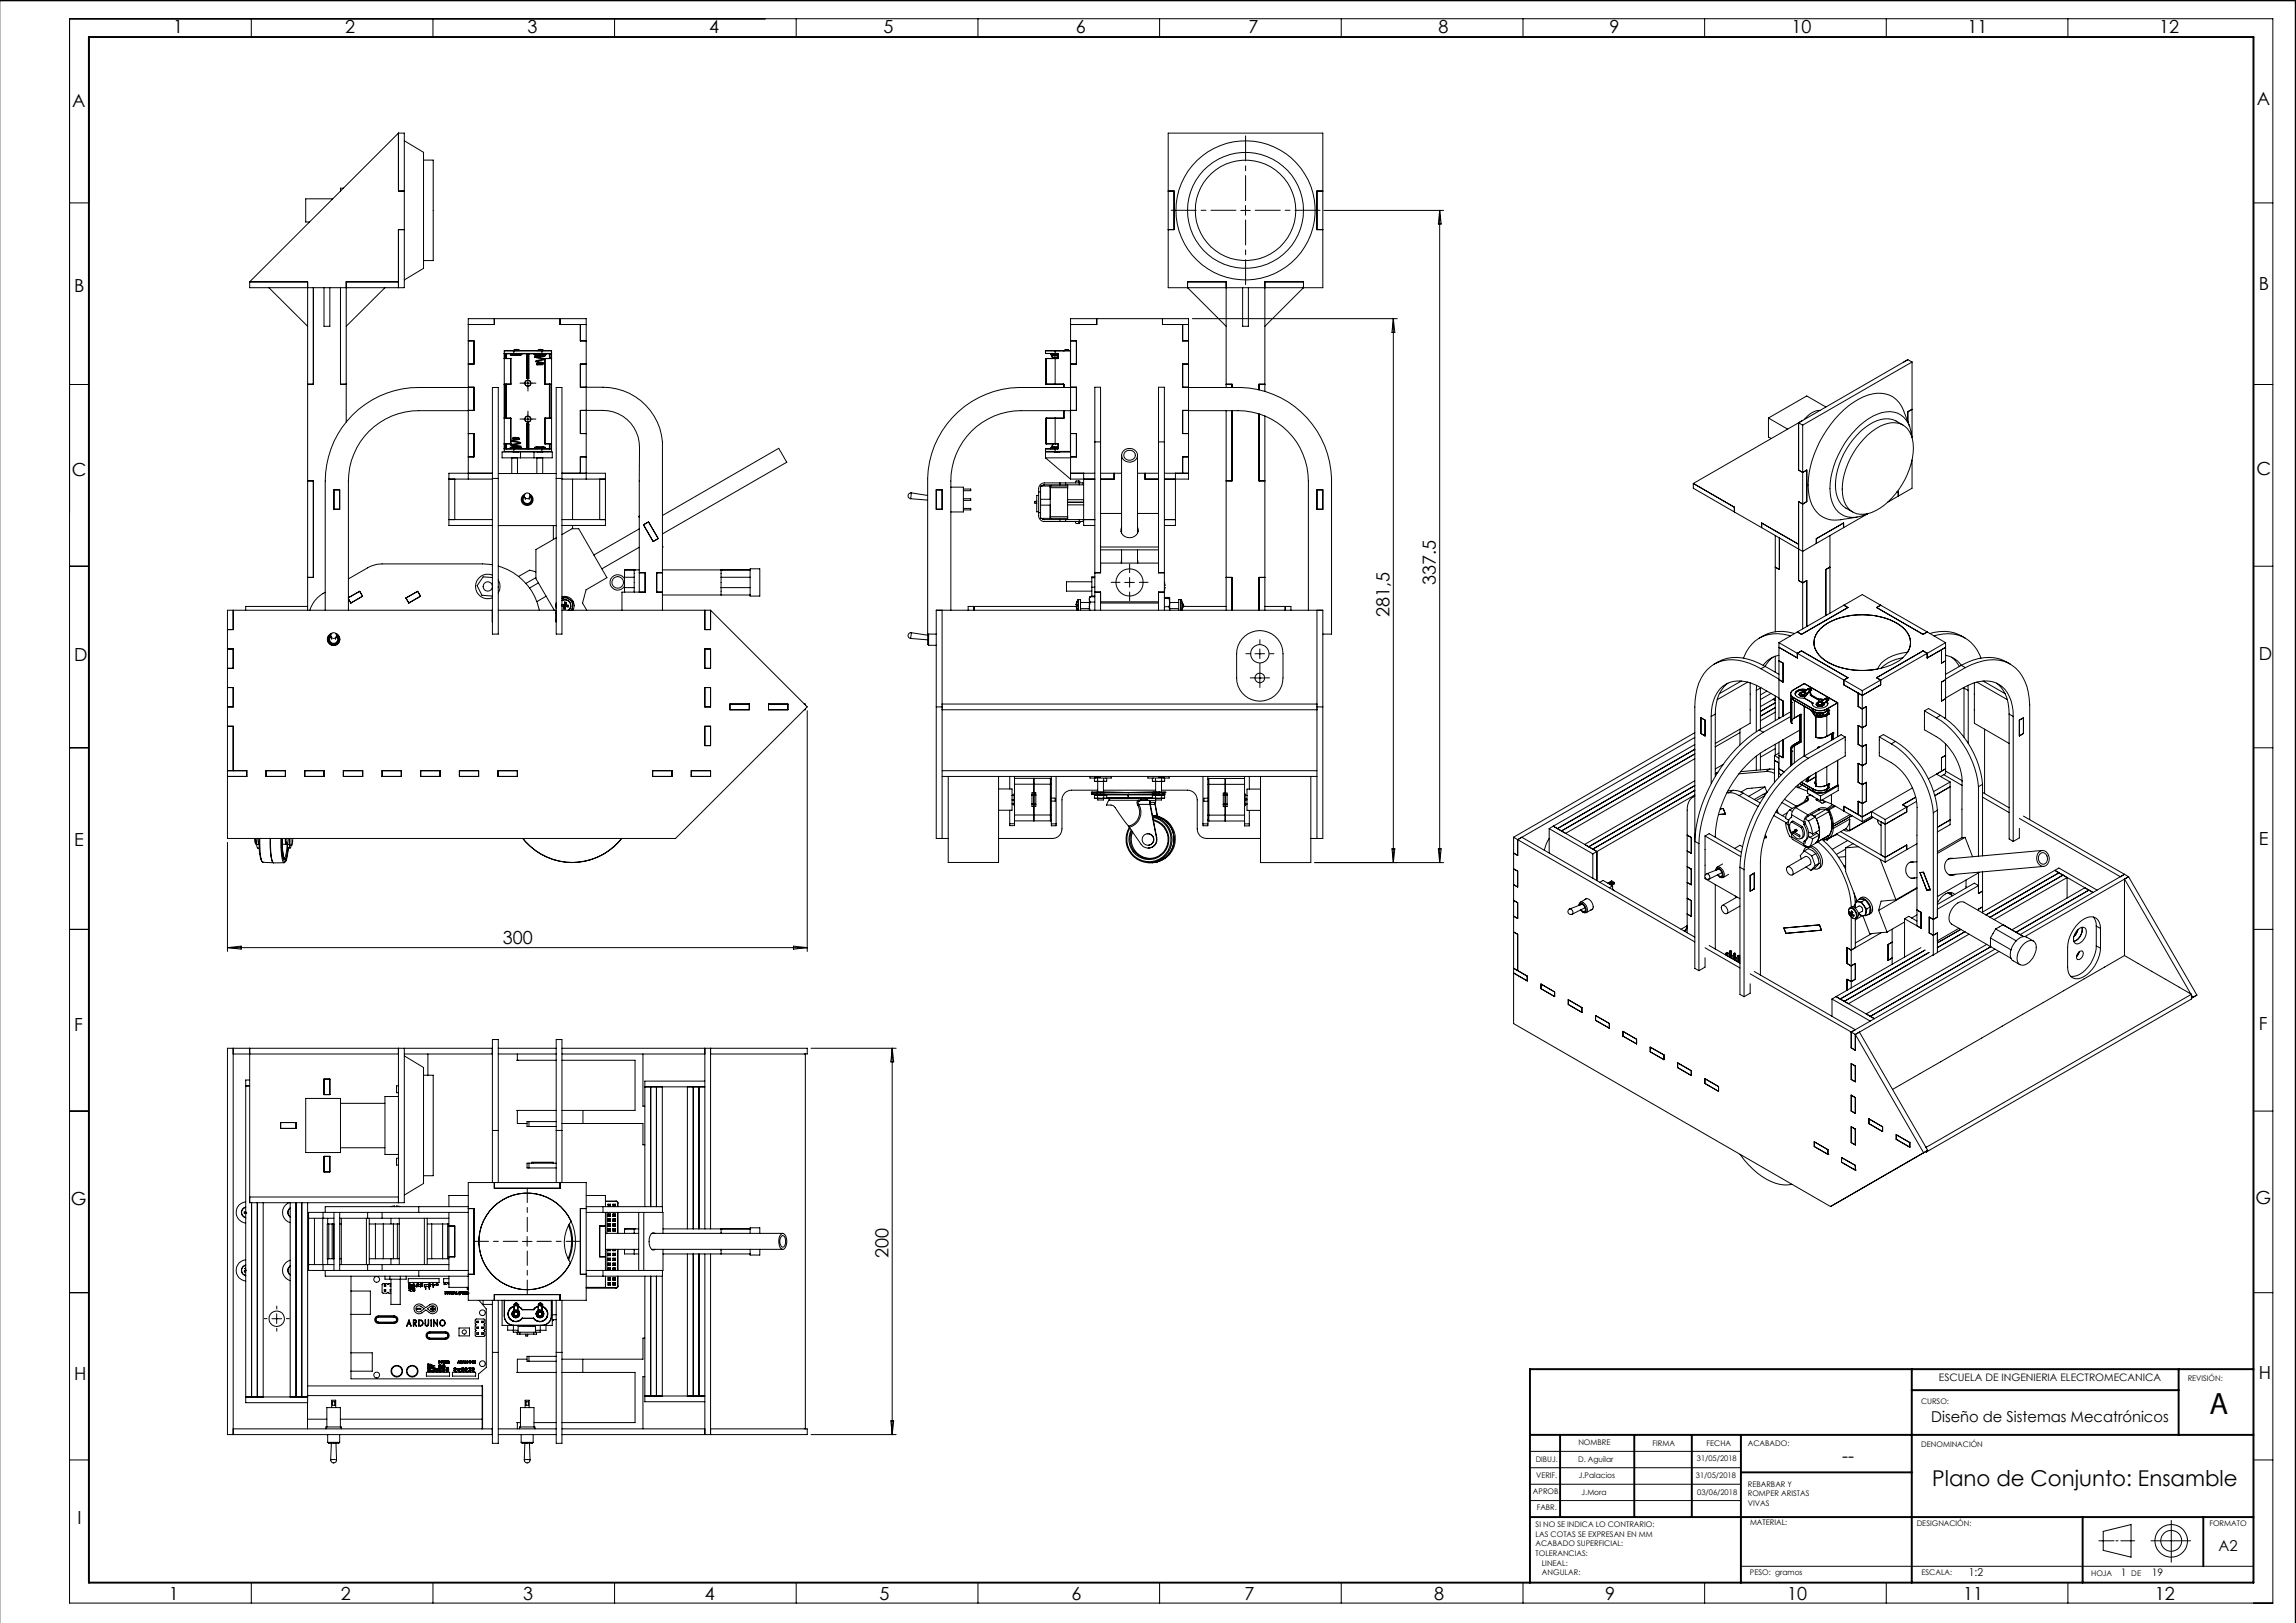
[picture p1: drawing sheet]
<svg xmlns="http://www.w3.org/2000/svg" width="594mm" height="420mm" viewBox="0 0 594 420" stroke-linecap="round" stroke-linejoin="round" font-family="sans-serif">
<defs><g id="words">
<text font-size="8" x="571.6" y="366">A</text>
<text font-size="5.6" x="499.9" y="384.5">Plano de Conjunto: Ensamble</text>
<g font-size="4.7">
<text x="44.8" y="8.6">1</text>
<text x="89.3" y="8.6">2</text>
<text x="136.4" y="8.6">3</text>
<text x="183.5" y="8.6">4</text>
<text x="228.6" y="8.6">5</text>
<text x="278.3" y="8.6">6</text>
<text x="323" y="8.6">7</text>
<text x="372.1" y="8.6">8</text>
<text x="416.4" y="8.6">9</text>
<text x="463.5" y="8.6">10</text>
<text x="509" y="8.6">11</text>
<text x="558.6" y="8.6">12</text>
<text x="18.7" y="27.7">A</text>
<text x="583.9" y="27.3">A</text>
<text x="19.2" y="75.5">B</text>
<text x="584.4" y="75.1">B</text>
<text x="18.6" y="123.3">C</text>
<text x="583.8" y="122.9">C</text>
<text x="371.5" y="151.3" transform="rotate(-90 371.5 151.3)">337.5</text>
<text x="359.5" y="159.7" transform="rotate(-90 359.5 159.7)">281,5</text>
<text x="19.2" y="171.1">D</text>
<text x="584.4" y="170.8">D</text>
<text x="19.2" y="219">E</text>
<text x="584.4" y="218.6">E</text>
<text x="130" y="244.2">300</text>
<text x="19.2" y="266.8">F</text>
<text x="584.4" y="266.4">F</text>
<text x="18.3" y="311.9">G</text>
<text x="583.5" y="311.5">G</text>
<text x="229.8" y="325.6" transform="rotate(-90 229.8 325.6)">200</text>
<text x="19.2" y="357.2">H</text>
<text x="584.4" y="356.8">H</text>
<text x="476.6" y="378.2">--</text>
<text x="20.1" y="394.4">I</text>
<text x="43.7" y="414.1">1</text>
<text x="88.2" y="414.1">2</text>
<text x="135.3" y="414.1">3</text>
<text x="182.4" y="414.1">4</text>
<text x="227.5" y="414.1">5</text>
<text x="277.2" y="414.1">6</text>
<text x="321.9" y="414.1">7</text>
<text x="371" y="414.1">8</text>
<text x="415.3" y="414.1">9</text>
<text x="462.4" y="414.1">10</text>
<text x="507.9" y="414.1">11</text>
<text x="557.5" y="414.1">12</text>
</g>
<g font-size="3.9">
<text x="499.6" y="368">Diseño de Sistemas Mecatrónicos</text>
<text x="573.9" y="401.3">A2</text>
</g>
<text font-size="2.8" x="509.4" y="407.8">1:2</text>
<g font-size="2.7">
<text x="501.6" y="357.4">ESCUELA DE INGENIERIA ELECTROMECANICA</text>
<text x="548.7" y="407.8">1</text>
<text x="556.7" y="407.9">19</text>
</g>
<g font-size="2">
<text x="566" y="357.3">REVISIÓN:</text>
<text x="497" y="363.3">CURSO:</text>
<text x="408.4" y="374">NOMBRE</text>
<text x="427.5" y="374.2">FIRMA</text>
<text x="441.5" y="374.2">FECHA</text>
<text x="452.2" y="374.2">ACABADO:</text>
<text x="497.1" y="374.3">DENOMINACIÓN</text>
<text x="397.3" y="378.2">DIBUJ.</text>
<text x="397.4" y="382.6">VERIF.</text>
<text x="408.3" y="378.2">D. Aguilar</text>
<text x="408.5" y="382.6">J.Palacios</text>
<text x="438.8" y="382.6">31/05/2018</text>
<text x="439" y="378.2">31/05/2018</text>
<text x="396.6" y="386.6">APROB.</text>
<text x="409.2" y="386.8">J.Mora</text>
<text x="439.1" y="386.8">03/06/2018</text>
<text x="452.2" y="384.7">REBARBAR Y</text>
<text x="452.2" y="387.2">ROMPER ARISTAS</text>
<text x="452.2" y="389.7">VIVAS</text>
<text x="397.3" y="395.2">SI NO SE INDICA LO CONTRARIO:</text>
<text x="397.6" y="390.9">FABR.</text>
<text x="452.8" y="394.6">MATERIAL:</text>
<text x="495.9" y="395">DESIGNACIÓN:</text>
<text x="571.6" y="395">FORMATO</text>
<text x="397.3" y="397.7">LAS COTAS SE EXPRESAN EN MM</text>
<text x="397.3" y="400.2">ACABADO SUPERFICIAL:</text>
<text x="397.3" y="402.7">TOLERANCIAS:</text>
<text x="398.9" y="405.2">LINEAL:</text>
<text x="398.9" y="407.7">ANGULAR:</text>
<text x="452.7" y="407.7">PESO: gramos</text>
<text x="497.1" y="407.7">ESCALA:</text>
<text x="541" y="407.8">HOJA</text>
<text x="551.4" y="407.8">DE</text>
</g>
</g></defs>
<!-- layer: Layer 1 -->
<g fill="none" stroke="#000" stroke-width=".26">
<path d="M18 4.9h570v409.9h-570zM23 9.6v42.9h-5M65 4.9v4.7M112 4.9v4.7M159 4.9v4.7M206 4.9v4.7M253 4.9v4.7M300 4.9v4.7M347 4.9v4.7M394 4.9v4.7M441 4.9v4.7M488 4.9v4.7"/>
<path d="M535 4.9v4.7M103.1 34.4h1.5v40.1h-40v-1.6M103.1 34.4v15h1.5M103.1 34.4l-38.5 38.5M104.6 36.4l5 3v30l-5 3M302.2 34.4h40v40.1h-40zM86.1 51.5h-7v5.9h1M88.8 48.7h-.7v.7M104.6 59.4h-1.5v15.1M109.6 41.4h2.5v26h-2.5M302.2 49.4h1.5v10h-1.5M321 54.5h2.5"/>
<path d="M322.2 53.2v2.5M342.2 49.4h-1.5v10h1.5M342.5 54.5h31M372.5 54.5v168.7M372.5 54.5l.4 3.5h-.8zM583 52.5h5M64.6 72.9h15v85M69.6 74.5l10 9.9M81.1 74.5v24.9h-1.5M83.8 74.5v9.9h1.5v-9.9M88.1 74.5v24.9h1.5M99.6 74.5l-10 9.9"/>
<path d="M103.1 72.9h-13.5v36.3M321.5 74.5v9.9h1.5v-9.9M18 99.5h5M121.1 88.2h1.5v6h-1.5M127.9 82.5v1.5h-6.8M130.5 91.5h2.4M130.5 91.5h.1M130.5 90.8h2.4M130.5 92.8h1.6M130.5 99.4h1.6M130.5 99.4h.1M130.5 91.6h.1"/>
<path d="M130.5 91.5v.1M130.5 92.7h.1M130.5 92.7v.1M130.5 99.5h.1M130.5 99.4v.1M130.5 90.8v.7M130.5 91.6v1.1M130.5 92.8v6.6M130.5 99.5v8.6M130.5 92.8h.1M130.5 99.5h.4M130.5 91.6h.4"/>
<path d="M130.5 92.7h.4M130.9 91.5v.1M130.9 91.6h.1M130.9 92.7v.1M130.9 99.4v.1M130.9 99.5v8.6M130.9 91.6v1.1M131 91.6h.1M131 91.6l-.1 1.1M131 91.6h1.8M132.1 91.8h.1M132.1 91.8h2.7"/>
<path d="M132.1 91.8l.4 .2 2.3-.2M132.1 92.8h.1M132.1 99.4h.1M132.1 92.8v6.6M132.2 99.4h-.1M132.2 92.8v6.6M132.6 90.8h1.7M132.8 91.5v.2M132.9 91.5h.1M132.9 90.8h-2.4M132.9 90.8h.1M132.9 91.5h7.3"/>
<path d="M132.9 90.8h7.3M132.9 90.8v.7M133 90.6v.1M133.1 90.5l.5-.1 .4 .1M133.1 90.5l-.1 .1M133.1 90.5l-.1 .2M133.3 90.5h.5zM133.3 90.6h.4M134 90.5v.1M134 90.6h.1M134 90.5v.2M134.1 91.5v.2"/>
<path d="M134.1 91.6h2.2M134.8 91.8h.1M135.3 99.1h2.5M136.3 91.6h.1M136.3 97.9h.1M136.3 91.6v6.3M136.4 97.9h.1M136.4 91.5h.1M136.4 97.9h.4M136.4 91.5v6.4M136.4 91.5v.1M136.4 97.9h.3"/>
<path d="M136.6 97.9v2.5M136.7 91.5h.1M136.7 97.9h.1M136.7 91.5l.1 .1M136.7 91.5v6.4M136.8 91.6h.1M136.8 97.9h-.1M136.8 97.9h.1M136.8 91.6v6.3M136.8 91.6h1.4M138.2 91.6l.1 .1M138.2 91.6h.1"/>
<path d="M138.3 91.5l-.1 .1M138.4 91.8h.1M138.4 91.6l-.1-.1v.2M138.4 91.7l2.6 .1M138.4 92.3l2.6 .5M138.4 91.8l2.3 .1 .4 .2-2.6 .4M138.4 92.3v.2M138.5 91.9l.4 .1M138.5 91.7l-.3 .1 2.7 .3M138.6 91.6l2.5 .1M138.6 92.5l2.2 .4-2.3 .6 .3 .2 1.7 .3M138.8 91.8h2.2"/>
<path d="M138.9 90.8h1.6M138.9 94.2v.1M139.1 91.7h.1M139.1 91.8h1.9M139.3 90.5l.5-.1 .5 .1M139.3 90.5v.1M139.3 90.5v.2v-.1M139.6 90.6h.4M139.6 90.5h.4zM140.2 91.5h2.5M140.2 91.5h2.4M140.2 91.5h.1"/>
<path d="M140.2 90.8h2.5M140.2 90.8h.1M140.2 90.8v.7M140.3 94l-1.4 .1M140.3 90.6h.1M140.3 90.5v.1M140.3 91.8h.7M140.3 90.5v.2M140.3 90.5l-.1 .2M140.3 91.5h.1M140.3 91.7h.1M140.5 94.4h-1.6"/>
<path d="M140.5 94.2h-1.6l.1 .2-.1-.2M140.5 92.1l-2.1 .2M140.7 91.7h-.2M141 93l-2.3 .5 .5 .1a1.52 1.52 0 0 1 1.5 .4l-1.8 .2M141 99.4h.1M141 92.8h.1M141 92.8v6.6M141 91.8l-.2 .1M141 92.8h1.7M141 92.8h1.6M141 99.4h1.7M141 99.4h1.6"/>
<path d="M141 91.8h.1M141.1 91.6l.1 .1M142.1 91.6h-3.6M142.1 91.6h.1M142.1 91.6v1.2M142.1 99.4v8.8M142.2 91.6h.1M142.2 92.7h.1M142.2 99.5h.1M142.2 91.6v1.1M142.2 99.5v8.6M142.2 91.5v.1"/>
<path d="M142.2 99.4v.1M142.2 99.5h.4M142.2 91.6h.4M142.2 92.7h.4M142.6 92.8h.1M142.6 91.6h.1M142.6 91.5v.1M142.6 92.7v.1M142.6 92.7h.1M142.6 99.5h.1M142.6 99.4v.1M142.6 91.6v1.1"/>
<path d="M142.6 99.5v8.6M142.7 91.5h-.1M142.7 99.4h-.1M142.7 91.5v.1M142.7 92.7v.1M142.7 99.4v.1M142.7 90.8v.7M142.7 91.6v1.1M142.7 92.8v6.6M142.7 99.5v8.6M144.9 82.5v1.5h6.8M150.1 84v4.2h1.6"/>
<path d="M151.7 94.2h-1.6v6a25.9 25.9 0 0 1 11.1 .9 15.4 15.4 0 0 1 10.2 13.3v43.5M270.5 90.8h2.5M270.5 91.5h2.5M270.5 90.8v.7M270.6 99.4h2.4M270.6 92.8h2.4M270.6 99.4h.1M270.6 92.8h.1M270.6 92.8v6.6M270.7 92.8h-.1M270.7 92.8h2.3M271.7 91.5h.1"/>
<path d="M271.7 91.5l.1 .1M271.7 91.5l.6 1M271.8 91.6l.3-.1-.1 .2M271.8 91.5v.1M271.8 91.6l.2 .4M272 92h.1M272.1 92h.1M272.1 92l.2 .5M272.1 91.8l-.1 .1M272.1 91.8l-.1 .2M272.1 91.8h.1M272.1 91.8h1.6z"/>
<path d="M272.2 92h1.6M272.3 91.6l1.5 .1M272.3 91.8h1.4M272.4 92l1.4 .2M272.6 90.8h1.7M272.8 91.5v.1M272.8 91.7h.1M273 92.4l-.8 .2v.2M273 99.4h.1M273 92.8h.1M273 90.8h.1M273 91.5h.1"/>
<path d="M273 90.8h-2.5M273 91.5h.7M273 90.8h3.9M273 99.4h2.2M273 92.8h.7M273 90.8v.7M273 92.8v6.6M273.7 91.6h-1.7M273.7 91.5l.1 .1M273.7 92.8h.1M273.7 91.5h.1M273.7 91.5v.1"/>
<path d="M273.7 91.7l-1.6 .1M273.7 92.7v.1M273.7 92.7h.1M273.7 91.6h.1M273.7 91.6v1.1M273.8 92.5l-1.5 .2 .6 .1M273.8 92.7l-.1 .1M273.8 91.6v1.1M275.2 99.4l.1 .1M275.2 99.4h.1M275.2 99.4v.1M275.2 99.5h.1"/>
<path d="M275.2 99.5v.8M275.6 90.7h.1M275.7 90.6l-.1 .1M275.8 90.6h.1M275.8 90.6l.5-.1zM275.8 90.5l-.8 .3M275.8 90.6l-.6 .2M275.8 90.6l-.7 .2M275.8 90.6l.5-.1-1 .3M275.8 90.6l-.2 .1M275.8 90.6h-.1M276 90.5l-.2 .1"/>
<path d="M276 90.5h.1M276 90.5l-.3 .1M276.9 90.8h.1M277 88.2h1.5v6h-1.5M283.7 82.5v1.5h-6.7M300.7 82.5v1.5h6.8M306 84v4.2h1.5M307.5 94.2h-1.5v6h1.5M308.5 82.5h53M317.2 84.4l-10-9.9v-1.6h10v27.4M317.2 99.4h1.5v.9M327.2 84.4l10-9.9v-1.6h-10v28.4"/>
<path d="M327.2 99.4h-1.5v1.5M360.5 82.5v140.7M360.5 82.5l.4 3.5h-.8zM493.6 93.1l1.1 .6M493.6 93.1l-28.3 16.3M493.6 93.1l-1.1 .6M494.7 93.7l-28.3 16.3M494.7 93.7v19.5M583 99.5h5M121.1 100.3h-12.8a24.2 24.2 0 0 0-24.2 24.2v33.4M121.1 106.3h-12.8a18.2 18.2 0 0 0-18.2 18.2v33.4M121.1 112.2h1.5v6h-1.5"/>
<path d="M121.1 100.2h1.5v6h-1.5M129.9 117h13v1.5h-13zM130.5 116.8l2.4 .1M130.5 116.8h2.4M130.5 116.2h2.4M130.5 114.8h1.6M130.5 108.2h1.6M130.5 114.8v.1M130.5 116.1h.1M130.5 116.1v.1M130.5 114.9h.1M130.5 108.1h.1"/>
<path d="M130.5 108.1v.1M130.5 108.2v6.6M130.5 114.9v1.2M130.5 116.2v.6M130.5 116.1h2.4M130.5 108.2h.1M130.5 114.9h1.6M130.5 116.1h.4M130.5 114.9h.4M130.5 108.1h.4M130.9 116.1h.1M130.9 114.9l.1 1.2"/>
<path d="M130.9 114.9h.1M130.9 108.1v.1M130.9 114.9v1.2M131 116.1h.1M131 116.1h1.2M132 115.8h.1M132 115.9h.3M132 116h.1M132.1 115.7l2.4 .2M132.1 116h.1M132.1 108.2h.1M132.1 114.8v.1"/>
<path d="M132.1 114.8h.1M132.1 108.2v6.6M132.2 116h.1M132.2 115.8l.4-.2 2.2 .2M132.2 116l.1 .1M132.2 114.8l-.1 .1M132.2 108.2v6.6M132.3 115.9h2.6M132.3 115.9h1M132.3 115.9l-.1 .1M132.3 115.1l.9 .2a1.79 1.79 0 0 1 1.6 .3l-.3 .1M132.4 118.5v4"/>
<path d="M132.5 115.8h2.3M132.6 116.9h1.7M132.6 113.5l1.6 .1-1.5 .2-.4 .3 2.2 .5-2 .4-.4 .2 2.6 .4M132.6 113.3l.2 .1M132.8 113.4l1.6 .2-1.9 .4 .5 .2a1.95 1.95 0 0 1 1.7 .5l-2.4 .5M132.9 113.4h1.4M132.9 116.1v.1M132.9 116.8v.1M132.9 116.2v.6M132.9 116.1h7.3M132.9 116.2h7.3M132.9 116.9h7.3"/>
<path d="M132.9 116.8h7.3M133.4 116l-.1 .1M133.4 115.9h1.4M133.9 118.5v4M134.1 116h.8M134.2 115.8h.6M134.3 115.6h-1.5M134.3 113.2h-1.5v.2M134.7 117v1.5M134.8 115.8h.1M134.8 115.8v.1M134.9 116h.1"/>
<path d="M134.9 115.9v.1M135.3 108.5h2.5M136.3 109.8h.1M136.3 116.1h.1M136.3 109.8v6.3M136.4 116.1h-.1M136.4 109.7h.1M136.4 109.7v.1M136.4 109.7l-.1 .1M136.4 109.7v6.4M136.4 109.7h.3M136.6 107.2v2.5"/>
<path d="M136.7 109.7l.1 .1M136.7 109.7h.1M136.7 109.7v6.4M136.8 116.1h.1M136.8 109.8h.1M136.8 109.8v6.3M138.1 117v1.5M138.4 115.8h.1M138.4 115.9h2.6M138.4 115.8l.5-.2 2.1 .2M138.4 115.8h2.6M138.4 115.8v.1"/>
<path d="M138.9 116.9h1.6M138.9 118.5v4M139.1 115.9v.2M140.2 116.1v.1M140.2 116.8v.1M140.2 116.8h2.5M140.2 116.1h2.4M140.2 116.2h2.5M140.2 116.2v.6M140.3 115.9v.2h1.8M140.4 118.5v4M141 114.8l1.6 .1"/>
<path d="M141 108.2h.1M141 114.8h.1M141 108.2v6.6M141 115.8h.1M141 108.2h1.7M141 108.2h1.6M141 114.8h1.7M141 115.8v.1M142.1 116.1h.1M142.1 114.9v1.2M142.2 114.9h.1M142.2 116.1h-.1"/>
<path d="M142.2 116.1h.1M142.2 108.1h.1M142.2 114.9v1.2M142.2 108.1v.1M142.2 116.1h.4M142.2 114.9h.4M142.2 108.1h.4M142.6 116.1l.1 .1M142.6 108.2h.1M142.6 114.9h.1M142.6 116.1h.1M142.6 108.1v.1"/>
<path d="M142.6 108.1h.1M142.6 114.9v1.2M142.7 116.8l-2.5 .1M142.7 114.8l-.1 .1M142.7 114.8v.1M142.7 116.1v.1M142.7 108.1v.1M142.7 108.2v6.6M142.7 114.9v1.2M142.7 116.2v.6M151.7 112.2h-1.6v-6h5.9a9.5 9.5 0 0 1 9.5 9.6l-.1 37.4M151.7 118.2h-1.6v4.3"/>
<path d="M270.5 116.8h2.5M270.5 116.2h2.5M270.5 116.8l2.5 .1M270.5 118.5h6.5M270.5 116.2v.6M270.5 118.5l6.5 5.5M270.6 114.8l.1 .1M270.6 114.8h2.4M270.6 108.2h2.4M270.6 114.8h.1M270.6 108.2h.1M270.6 108.2v6.6"/>
<path d="M270.7 108.2h-.1M270.7 114.9h2.3M270.7 108.2h2.3M271.7 116.1h.1M271.8 116.1h.1M272.1 115.9h.1M272.1 115.8v.1M272.2 115.8h-.1M272.2 115.9h1.5zM272.2 115.8h1.5M272.5 114.9l-.8 1.2M272.6 116.9h1.7"/>
<path d="M272.8 115.9v.2h-1.1M273 116.1v.1M273 116.8v.1M273 114.8v.1M273 116.1l-2.5 .1M273 108.2h.1M273 116.1h.7M273 116.2h.7M273 116.9h3.9M273 116.8h3.9M273 108.2v6.6M273 116.2v.6"/>
<path d="M273 114.8h.7M273 108.2h2.2M273 114.9h.7M273.7 116.1v.1M273.7 114.8l.1 .1M273.7 114.8v.1M273.7 114.9h.1M273.7 115.6l-1.5 .2M273.7 116.1h.1M273.7 114.9v1.2M273.8 116.1l-.1 .1M273.8 114.9v1.2"/>
<path d="M275.2 108.2h.1M275.2 108.1v.1M275.2 108.1h.1M275.2 106.3v1.8M275.3 108.1l-.1 .1M276.9 116.8v.1M276.9 116.8h.1M277 116.8l-.1 .1M277 100.3h-13.5a24.2 24.2 0 0 0-23.5 23.5v40.3M277 106.3h-12.8a18.2 18.2 0 0 0-18.2 18.2v33.4M277 117h-6.5v1.5M277 112.2h1.5v6h-1.5"/>
<path d="M277 100.2h1.5v6h-1.5M283.2 114.4v-14.2h1.5v14.2M283.2 114.4v43.5M283.2 114.4h1.5M284.7 114.4v33.8h-1.5M290.2 117.8v20.2M290.7 116.6a2.05 2.05 0 0 1 2.4-.4 2.05 2.05 0 0 1 1.1 2.1 2.1 2.1 0 0 1-2.3 1.3 2.1 2.1 0 0 1-1.7-2zM291.1 117a1.43 1.43 0 0 1 1.9-.3 1.43 1.43 0 0 1 .4 2 1.43 1.43 0 0 1-2 .2 1.43 1.43 0 0 1-.3-1.9zM294.3 117.8v20.2M299.7 114.4v-14.2h1.5v14.2M299.7 114.4v33.8h1.5M299.7 114.4h1.5"/>
<path d="M301.2 114.4v43.5M307.5 106.3h12.8a18.2 18.2 0 0 1 18.2 18.2v33.4M307.5 100.3h13.5a24.2 24.2 0 0 1 23.5 23.5v40.3h-2.3M307.5 106.2h-1.5v6h1.5M307.5 118.2h-1.5v4.3M317.2 106.3v51.6M318.7 106.3v18.1h-1.5M325.7 107.1v17.3h1.5M327.2 107.7v50.2M457.5 108.2v4.9l.7 .4M457.5 108.2l5 2.8M465.3 109.4v12.3l1.1 .6 1-.6v8.1l-1 .6-1.1-.6v20.4l1.1 .6 1-.6v12"/>
<path d="M465.3 109.4l1.1 .6M465.3 109.4l-27.2 15.7M466.4 110v52.8M466.4 108.8l-1.1 .6M470.9 106.2a5.1 5.1 0 0 0-4.1 2.3M472.4 105.3l-5-2.8-9.9 5.7M483.2 112.6a9.2 9.2 0 0 1 8.1-3 6 6 0 0 1 3.7 6.3 20.1 20.1 0 0 1-9.7 16.2 5.4 5.4 0 0 1-7.7-1.3 11.8 11.8 0 0 1 0-9.6 22 22 0 0 1 5.6-8.6zM492.3 110a6.8 6.8 0 0 0-8.8-.1 19.9 19.9 0 0 0-8.6 16.8 6.4 6.4 0 0 0 4.4 5.8M494 110.3l-1.5-4a6.7 6.7 0 0 0-9.2-4.1 23.8 23.8 0 0 0-12.6 12.2 21.3 21.3 0 0 0-2.4 15.1 6.6 6.6 0 0 0 7.9 5l4.2-.7M494.6 113.1a6.2 6.2 0 0 0-5.6-6.6 12.6 12.6 0 0 0-8.9 4.6 22.7 22.7 0 0 0-6.6 16.5 6.1 6.1 0 0 0 5.6 6.3 9.3 9.3 0 0 0 4.1-1M494.7 119v7.3l-3.6 2.1M494.7 105.9l-1.1 .7v2.6"/>
<path d="M79.6 124.4h1.5v25h-1.5M86.4 126.8h1.5v5h-1.5zM116.1 134.5h11.3M116.1 124h11.3M117.7 124v10.5M121.1 124v-41.5h30.6v41.5M127.4 123.8v-23.5h1.5v23.5M127.4 122.5h-11.3v13.5h11.3M127.4 123.8h1.5M127.4 123.8v40.3h1.5v-40.3M128.9 136h15M128.9 122.5h15"/>
<path d="M135.6 128.2a1.29 1.29 0 0 0-.2 1.9 1.29 1.29 0 0 0 1.9 0 1.29 1.29 0 0 0-.2-1.9M135.7 128.5a.75 .75 0 0 1 .7-.9 .75 .75 0 0 1 .7 .9M135.7 128.5a1.06 1.06 0 0 0-.1 1.5 1.06 1.06 0 0 0 1.6 0 1.06 1.06 0 0 0-.1-1.5M135.7 128.5a.76 .76 0 0 0 .7 .6 .76 .76 0 0 0 .7-.6M135.7 128.5l.2 .8M135.8 127.8a1.56 1.56 0 0 0-.6 2.4 1.56 1.56 0 0 0 2.4 0 1.56 1.56 0 0 0-.6-2.4M137.1 128.5l-.2 .8M143.2 136v3.6M143.9 123.8v-23.5h1.5v23.5M143.9 139.2l-5.3 3v7.5l4.8 8.2M143.9 123.8h1.5M143.9 123.8v40.3h1.5v-40.3"/>
<path d="M145.4 138.3l2.6-1.5h1.7l7.3 12.7-5.4 3.1-.9 3.5 1.1 1.8M145.4 122.5h11.2v13.5h-11.2M145.4 134.5h11.2M145.4 124h11.2M148.1 124v10.5M148.1 136v.8M155.2 124v10.5M165.4 136.9l-11.8 6.7M165.4 133.5l-.2 .1 .2 .3M166.5 135.8l1.3-.7 2.5 4.3-1.3 .7zM171.4 133.4l30.1-17.4 2.1 3.6-32.2 18.6M235.6 129.1l4.4 .3"/>
<path d="M235.8 127.5a.76 .76 0 0 0-.9 .7 .76 .76 0 0 0 .7 .9M235.8 127.5l-.2 1.6M235.8 127.5l4.2 .7M242.2 126.8h1.5v5h-1.5zM246 126.1h3.2v6.4h-3.2M249.2 126.6h1.9v.4h-1.9M249.2 129.1h1.9v.4h-1.9M249.2 131.6h1.9v.4h-1.9M268.2 129.7h-.5v.5h.5M268.7 127.3v5.4M268.7 132.7a1.71 1.71 0 0 0 1.5 2.3h4M268.7 128.2h-.5v4.3h.5"/>
<path d="M268.7 132.7h.5M268.7 127.3h.5M269.2 129.5v1M269.2 130.7h2.5v3.4M269.2 130.7v3.4h7M269.2 129.2v1.5M269.5 134.1l.7 .4zM269.5 125.7l.7-.2zM270.2 134.5h4M270.2 125.5h4M271.7 134.1h.1M271.7 125.8v3.4h-2.5"/>
<path d="M271.7 125.8h.1M271.7 126.2v7.5M271.7 133.7v.4M271.7 125.8v.4M271.7 133.7h4.5M271.7 126.2h4.5M274.2 135h1.5M274.2 134.5h1.5M274.2 125h1.5M274.2 125.5h1.5M274.2 125h-4a1.7 1.7 0 0 0-1.5 2.3M274.2 125v.5"/>
<path d="M274.2 134.5v.5M275.7 135h4.5M275.7 125h4.5M275.7 134.5h.4M275.7 125v.5M275.7 134.5v.5M275.7 125.5h.4M276.2 130.7v3.8h7M276.2 129.3v1.4M276.2 129.3h4.2M276.2 130h4.2M276.2 130.7h4.2"/>
<path d="M276.2 125.8h-7v3.4M277 124v-41.5h30.5v41.5h-6.3M277 122.5h6.2M277 124h6.2M278.2 135l.2 .4 .6 .1M279 124.5h-.6l-.2 .5M279 124.5l.2 .2M279 124.5h.1M279 135.5h.1M279.2 124.7h.1M279.2 135.2h.1M279.2 135.2l-.2 .3"/>
<path d="M279.2 124.7v.8M279.2 134.5v.7M280.2 124.9v.6M280.2 134.5v.5M280.4 125.5h-4.2v3.8M280.4 122.5v13.5h2.8M284.7 122.5h5.5M284.7 132.9h5.5M288.2 122.5v1.5h-3.5M290.2 136.4a2.22 2.22 0 0 0 1.3 2.7 2.22 2.22 0 0 0 2.8-1.1l.2-.5-.2-1.1M290.2 137.2l-.2 .4M294.3 122.5h5.4"/>
<path d="M294.3 132.9h5.4M294.3 137.2l.1 .4M296.2 122.5v1.5h3.5M301.2 122.5h6.3M301.2 134.5h2.9M304.1 122.5v13.5h-2.9M340.7 126.8h1.5v5h-1.5zM438.1 125.1l10.6 6.2v1.2M438.1 125.1v1.2l10.6 6.2M448.7 132.5l7.1 4M455.8 136.5l10.6 6.2 10.6-6.2M455.8 136.5v-1.2l9.5 5.5"/>
<path d="M459.3 138.6v24.9M460.3 139.2v8.2l-1-.6M473.4 138.6v20.1M477 136.5v-1.2l-7.1 4.1v1.2M483.3 132.9l-6.3 3.6M490.7 127.4l.4-.2v1.2M491.1 128.4l-2.8 1.6M18 146.5h5M60.3 157.9v5h-1.5M79.6 156.9h-16v1M84.1 153.3l-.5 .3a7.6 7.6 0 0 0-3.4 4.3M90.1 154.7l3-1.7 .7 1.3-3 1.8-.7-1.1"/>
<path d="M105 154.7l3.1-1.7 .7 1.3-3 1.8zM127.4 148.8a3.2 3.2 0 0 0-4.4 3 3.2 3.2 0 0 0 4.4 2.9M127.4 151.6a1.2 1.2 0 0 0-1.9-.9 1.2 1.2 0 0 0 0 2.1 1.2 1.2 0 0 0 1.9-.9M127.4 146.1l-2.6-.2h-26a8 8 0 0 0-3.7 1l-5 2.9M127.4 149.5l-2.4-.2-1.6 2.3 1.3 2.4 2.7 .3M128.9 150.1a3.3 3.3 0 0 1 0 3.3M128.9 146.5a15.1 15.1 0 0 1 10.6 11.4M128.9 151.9v.1M128.9 157.9h14.9l.1 3M138.6 149.5l-2.5 1.5M138.6 148l-1.6-.5-2.8 1.7M139.3 150.8l-2.3 1.4"/>
<path d="M141.3 154.3l-2.4 1.4M143.8 158.7l.1 .1M143.9 156v1.5M145.4 154.5a2.37 2.37 0 0 1 2.6 .7 2.37 2.37 0 0 1 .2 2.7M145.4 154.9l1-.5 1 .7a1.99 1.99 0 0 0-2-.2zM145.4 155.3a1.55 1.55 0 0 1 2 .5 1.55 1.55 0 0 1-.3 2.1M145.4 155.5a1.47 1.47 0 0 1 2 .4 1.47 1.47 0 0 1-.4 2M145.4 157.9h38.4M145.8 157.6h.4M145.9 156.9l-.1 .7M146 156.5l-.6-.1 .6 .2M146 156.5v.1"/>
<path d="M146 156.8h-.6l.5 .1M146 156.8l-.1 .1M146 156.8l-.2 .8M146 156.6v.2M146 156.8h.3M146 156.6h.3M146.1 155.8l.4 .1M146.1 155.8l-.1 .7M146.1 155.8l-.1 .8M146.3 156.8v.2M146.3 156.8l.7 .2M146.3 156.8l-.1 .8"/>
<path d="M146.3 156.6l.8 .1M146.3 156.6v.2M146.3 157l-.1 .6M146.3 157h.7M146.4 156.5l.7 .2M146.4 156.5l-.1 .1M146.5 155.9l-.1 .6M146.5 155.9l-.2 .7M147.1 156.7l-.1 .3M147.4 155.1a1.88 1.88 0 0 1 .7 1.8M147.4 155.1l.9 .7-.2 1.1M148.1 156.9l-.1 1"/>
<path d="M148.1 156.9l-.4 1M161.6 147.5h.1M161.6 149.7a2.01 2.01 0 0 0-3.1-.5 2.01 2.01 0 0 0 0 3.1 2.01 2.01 0 0 0 3.1-.6M161.6 147.5h3.8M161.6 149.4h2.5M161.6 147.5v5.7M161.6 152.1h2.5M164.1 147.5h.1M164.1 147.5v5.7M165.4 141.6l-9.7 5.6M165.4 148.2h1.5v5h-6v4.7M171.4 147.5h22.7"/>
<path d="M171.4 154h22.7M171.4 148.2h-1.5v5h1.5M171.4 141.3l.1 .3h-.1M182.4 157.9v5h1.4v-5M183.8 157.9l25 25-34 34.1h-116v-59.1h68.6v3M186.5 147.5h.1M186.5 149.4h7.6M186.5 147.5v6.5M186.5 152.1h7.6M194.1 147.5v-.3h2.5v7.1h-2.5v-.3M194.1 152.1v1.9M194.1 149.4v2.7"/>
<path d="M194.1 147.5v1.9M243.7 157.9v59.1M252 156.9v1M278.4 157l.2 .6M278.4 156.5h.1M278.4 157l.2-.1h-28.1v1M278.6 157.6l.1 .3M278.6 155.8l-.2 .6 .2 .3M278.6 155.8l-.2 .7M278.6 156.7h.1M278.6 156.8l-.2 .2M278.6 157.6h.1"/>
<path d="M278.6 156.7v.3h-.2M278.9 155.2l-.3 .6M278.9 155.2v2.7M279 155.2h-.1M279 155.2h.5v2.7M279 155.2v2.7M279.5 157.5h2.3M279.5 155.9h2.3M281.8 156.9l.2 1M281.8 155.1l.2 .7M281.8 155.1v1.8M281.8 156.9v1"/>
<path d="M281.9 154.5l-.1 .6M282 154.4l-.2 .7M282 155.8l-.2 1.1M282 155.8h1.2M282 154.4h1.2M282 154.4v.2M282.5 150.5h-6.6v2.5h6.6M282.5 152h.7M282.5 149.5h.7M283.2 149.3h-.7v5h.7M283.2 153.2h1.5v4.7M284.7 156.1h15"/>
<path d="M284.7 145.7h15M284.7 155.7h15M284.7 141.6h15M284.7 142.3h15M290.2 142.3v3.4M290.2 144.9l-.1 .8M291 150.7h2.5M292.2 149.5v2.5M294.3 144.9l.1 .8M294.3 142.3v3.4M301.2 154.6l1.4 .1M301.2 150.6l.2 .9h-.2"/>
<path d="M301.2 152l.2 .1-.2 .8M301.2 153.2h-1.5v4.7M301.2 157h1.2M301.2 154.9h1.2M302.4 154.9l.2 1M302.6 155.9v2l-.2-.9M302.6 155.9l-.2 1.1M302.6 154.7v1.2M302.6 157.5h2.3M302.6 155.9h2.3M302.6 154.7l-.2 .2M305.4 155.2h.2"/>
<path d="M305.4 155.2h-.5v2.7M305.4 155.2v2.7M305.6 155.2l.4 1.2M305.6 155.2v2.7M306 156.9h11.2M306 157l-.2 .9M306 156.4v.3M306 156.4l-.1-.4 .1 .7M306 156.7l-.1 .8 .1-.5M306 156.7h.1M317.2 149.4h1.5v8.5M327.2 149.4h-1.5v8.5"/>
<path d="M327.2 156.9h6.8v1M332.5 156.9v1M340.7 157.9v59.1M473.4 146.8l-1 .6v11.9M477 156.6l1.1 .6-12 7-1.1-.7M477 156.6l4.8-2.7 4.8 2.7M477 156.6l-12 6.9M486.6 156.6l-1.1 .6 12 7 1.1-.7M486.6 156.6l12 6.9M583 146.5h5M58.8 167.9h1.5v5h-1.5M58.8 177.9h1.5v5h-1.5"/>
<path d="M85.6 164.7a.75 .75 0 0 1 .7-1 .75 .75 0 0 1 .7 1M85.6 164.4a1.29 1.29 0 0 0-.2 1.9 1.29 1.29 0 0 0 1.9 0 1.29 1.29 0 0 0-.2-1.9M85.6 164.7a1.06 1.06 0 0 0-.1 1.5 1.06 1.06 0 0 0 1.6 0 1.06 1.06 0 0 0-.1-1.5M85.6 164.7a.76 .76 0 0 0 .7 .5 .76 .76 0 0 0 .7-.5M85.6 164.7l.2 .8M85.7 164a1.56 1.56 0 0 0-.6 2.4 1.56 1.56 0 0 0 2.4 0 1.56 1.56 0 0 0-.6-2.4M85.9 163.9a1.62 1.62 0 0 0-.9 2.5 1.62 1.62 0 0 0 2.6 0 1.62 1.62 0 0 0-.8-2.5M87 164.7l-.2 .8M143.9 160.3l-.1 .1M143.9 160.6h-.1M182.4 167.9h1.4v5h-1.4zM182.4 177.9h1.4v5h-1.4z"/>
<path d="M235.6 165.2l4.4 .4M235.8 163.7a.75 .75 0 0 0-.9 .7 .75 .75 0 0 0 .7 .8M235.8 163.7l-.2 1.5M235.8 163.7l4.2 .7M240 164.1h2.2M240 164.1v2.6l.2 .3M240.2 164.1v2.9M240.2 167h2M321.3 165.3a6 6 0 0 1 6.7-1.7 6 6 0 0 1 3.9 5.6v6.3a6 6 0 0 1-6 6 6 6 0 0 1-6-6v-6.3a5.8 5.8 0 0 1 1.4-3.9zM324.7 169.2h2.5M324.7 175.5h2.5M325.9 167.9v2.5"/>
<path d="M325.9 174.2v2.5M443.5 171.9a10.5 10.5 0 0 1 10.2-.9l3 1.5M447 176.8a8.6 8.6 0 0 0-3.2 6.6v1.4M450.1 176.2v.2M450.5 176.2l-5.7 3.3M452.2 176.5l-7.9 4.6M452.8 176.7v10.5l-9 5.2M454.4 178.7v10.7M454.4 177.4v1.3M455.4 178.1l-1 .6M455.4 177.9v10.8M455.6 173.1a12.4 12.4 0 0 0-12.1-1.2 11.5 11.5 0 0 0-5 9.4v69.3l1 .6"/>
<path d="M455.6 173.1l4.6 2.6M456.7 172.5l-1.1 .6M456.7 172.5l3.5 2M457.1 178.8l-1.7 1M458.2 179.4l-2.8 1.6M458.7 170.1l-1.1 .9-.9 1.5M459.3 169.8v4.2M460.2 169.6a6.2 6.2 0 0 0-4.1 2.6M460.2 166.3v19.6M460.2 171l1.1 .6v4.9l-1.1-.6M460.2 167.5l4.8 2.8v-1.2M460.2 166.3l4.8 2.8"/>
<path d="M463.2 179.5a1.31 1.31 0 0 0 .8 1.6M463.2 164.6a9.1 9.1 0 0 0-12.1 5.7M464 178.5a1.08 1.08 0 0 0-.8 1 1.08 1.08 0 0 0 .8 1.1M464 178.5h.1M464 178.5a1.03 1.03 0 0 0-.7 1 1.03 1.03 0 0 0 .7 1M464.3 164a10.2 10.2 0 0 0-9.1 1.1M465 169.1l12 6.9M465 169.1l1.1-.7 12 7-1.1 .6M465 163.5l-4.8 2.8M465.5 179.3l.9-.3a.68 .68 0 0 1 .9 .8l-.9 .3a.69 .69 0 0 1-.9-.8zM465.6 179.9l.8 .3 .9-.3a1.31 1.31 0 0 1-1.7 0zM465.9 179.3a.63 .63 0 0 1 .6-.2 .63 .63 0 0 1 .5 .5 .63 .63 0 0 1-.7 .3 .63 .63 0 0 1-.4-.6z"/>
<path d="M465.9 179.4a.54 .54 0 0 1 .6-.3 .54 .54 0 0 1 .4 .5 .54 .54 0 0 1-.5 .2 .54 .54 0 0 1-.5-.4zM466.1 179.3l-.2 .2M466.1 179.3h.7l.1 .2M466.8 176.9h.1M466.8 176.9l8.6 4.9M466.8 176.9l-2.8 1.6M467.3 178.7a2.33 2.33 0 0 0-2.8 .8v.4M467.3 178.6h-.3a2.13 2.13 0 0 0-2.6 1M467.4 179.5h.1M467.4 179.5v.1M467.4 179.4v.1M467.4 179.6a1.11 1.11 0 0 1-1.9 .1 1.09 1.09 0 0 0 .9 .6 1.09 1.09 0 0 0 1-.6"/>
<path d="M467.5 179.5h.1M467.4 178.6a2.22 2.22 0 0 0-3 .9M467.5 179.5l-.1 .1M467.5 178.5a2.5 2.5 0 0 0-3.1 .9 1.89 1.89 0 0 0 2.4 1.3M467.8 178.2h.1M467.8 178.2l-1 .9M467.8 178.2a.37 .37 0 0 1 .6-.1 .37 .37 0 0 1 .1 .5M468 178.1l-.2 .1M468 179.1l.4 .5-.1 .3M468.1 179l.4 .6M468.1 178.1l.5 .2-.1 .4M468.2 178.9l.2 .9"/>
<path d="M468.2 178.9l.3 .5v.4M468.3 178.4l-.2-.1-.2 .2 .2-.2 .2 .1M468.3 179.9l2.2 1.3M468.4 179.8h.1M468.4 179.9h-.1M468.4 179.8v.1M468.4 179.9l2.1 1.2M468.5 178.7h.1M468.5 178.6l-1.1 .9M468.5 179.8l1.9 1.1M468.5 178.7l-1 .8M468.6 178.3l-.1 .4"/>
<path d="M468.6 178.3h.1M470.8 162.8a16.8 16.8 0 0 1 14.1-3.5 12.8 12.8 0 0 1 8.6 4.4 4.5 4.5 0 0 1 0 5.1 10.2 10.2 0 0 0-7.3 3.5l-.5 .8a19.1 19.1 0 0 1-13.5-2.2 5.1 5.1 0 0 1-2-7.3zM470.9 162.7a17 17 0 0 1 14-3.4 12.8 12.8 0 0 1 8.5 4.4 4.8 4.8 0 0 1-1.1 6.5 18.4 18.4 0 0 1-15.7 2.6 9.5 9.5 0 0 1-7.1-5.1 4.7 4.7 0 0 1 1.4-5zM477 176v1.2M477 177.2l4.8 2.8M477 177.2l3.7 2.2M477 176l4.8 2.7M480.7 179.4v3.4l1.1 .7 1-.7v4.9l-1 .6-1.1-.6v4.9l1.1 .6 1-.6v4.9l-1 .6-1.1-.6v4.9l1.1 .6 1-.6v4.9l-1 .6-1.1-.6v3.5M480.7 179.4l1.1 .6M481.8 178.7v33.9M486.6 176l-4.8 2.7M486.6 176v1.2l-4.8 2.8"/>
<path d="M492.3 170.2h-.2a9.7 9.7 0 0 0-5.5 2.7M498.6 169.1l-1.1-.7-12 7 1.1 .6M498.6 163.5l4.7 2.8M498.6 169.1v1.2M498.6 169.1l-12 6.9M499.3 164a10.2 10.2 0 0 1 9.1 1.1M500.3 164.6a9.2 9.2 0 0 1 11.9 4.9l.3 .8M502.3 168.2l1-.7-4.7 2.8M502.3 168.2v3.4l1-.6M502.3 168.2l-3.7 2.1M503.3 169.6a6.1 6.1 0 0 1 4.1 2.6M503.3 166.3l-4.7 2.8"/>
<path d="M503.3 166.3v19.7M503.3 175.9l-1 .6v4.9l1-.6M504.9 170.1l1.1 .9 .9 1.5M507.4 172.2l1.1 .6M507.4 172.2l-4.1 2.3M508.1 178.1l1.1 .6M508.1 177.9v12.9M508.5 172.8a12.3 12.3 0 0 1 11-1.2 10.8 10.8 0 0 1 5.5 9.1l.1 1.7v29.7M508.5 172.8l-5.2 2.9M509.1 177.4l.1 1.3M509.2 178.7v13.7M510.8 176.7v10.5l9 5.2"/>
<path d="M511.4 176.5l7.9 4.6M513 176.2l5.8 3.3M513.4 176.2v.2M516.5 176.8a9.4 9.4 0 0 1 3.3 8M520.1 171.9a10.8 10.8 0 0 0-11.2-.5l-1.5 .8M18 193.5h5M58.8 187.9h1.5v11.5M58.8 199.4h5.1v1.5h-5.1M68.8 199.4h5v1.5h-5zM78.8 199.4h5v1.5h-5zM88.8 199.4h5v1.5h-5zM98.8 199.4h5v1.5h-5z"/>
<path d="M108.8 199.4h5v1.5h-5zM118.9 199.4h4.9v1.5h-4.9zM128.8 199.4h5v1.5h-5zM168.8 199.4h5v1.5h-5zM178.8 199.4h5v1.5h-5zM182.4 187.9h1.4v5.1h-1.4zM188.8 182.2h5.1v1.5h-5.1zM198.8 182.2h5v1.5h-5zM208.1 182.2h.3v.2M208.4 183.4v.3h-.3M208.8 183.9v62.3M242.2 182.9h1.5"/>
<path d="M243.7 199.4h97M243.7 182.2h97M243.7 183.7h97M340.7 182.9h1.5M438.5 195.1l-34.5 19.9M438.5 193.9l-35.6 20.5M438.5 196.3l-33.5 19.4-1-.7M438.5 192.7l-36.7 21.1M438.5 190.8l-45.9 26.5M438.5 189.6l-46.9 27.1M440.1 185.8l1 .6v4l-1-.6zM442.7 185.4v17.4"/>
<path d="M443.8 184.8l-1.1 .6M443.8 184.8v16.1M444.4 199.9l-.6 .3M445.8 197.9l-2 1.1M450.1 189.6l-6.3 3.7M450.1 188.7v4.1M454.4 195.7v3.6M455.1 188.9a38.2 38.2 0 0 0-16.6 28.8l1 .6M455.1 188.9l1.1 .6M455.4 194.9v4.3M456.2 189.5a38.2 38.2 0 0 0-16.7 28.8M456.8 199.7l1.3 .1 1 .3"/>
<path d="M456.8 199.7l-6.9 .6M457.9 199l1.2 .1M457.9 199l-1.1 .7M457.9 199l-7.6 .7M458.8 181l.5 .3M458.8 181l-3.4 1.9M459.1 195.5v7M459.1 195.5l1.1 .7M459.3 180.1v6.4M459.3 192.6v2.8M459.3 183.1l-3.9 2.2M459.3 181.9l-3.9 2.2"/>
<path d="M459.3 184.3l-3.9 2.2M459.3 180.6l-.5 .4M459.3 193.7l-3.9 2.3M460.2 180.6a27.7 27.7 0 0 0-8.3-4.2 7 7 0 0 0-9 6.3l-.2 2.7M460.2 198.9l1.4 .9M460.2 192.1v8.1l.6 .3M460.2 180.8l1.1 .6v3.9M460.2 185.7l.2 .1M460.2 197.4l-1.1-.6 1 .6v3.8M460.2 194.9l-1.1 .6M461.3 191.4v4.7l-1.1-.6M463.2 181.2v5.4l.3 .6"/>
<path d="M463.2 193.8v4.4M463.2 185.4l-7 4.1M463.2 184.2l-8.1 4.7M463.4 180.6l-.2 .6 .3 .6M463.4 180.6l-.1 .5 .2 .7M463.5 181.8h.1M463.5 187.2h.1M463.5 194.4h.1M463.5 181.8v5.4M463.5 194.4v3.6M463.6 187.2h-.1M463.6 194.4h.1"/>
<path d="M463.6 181.8v5.4M463.6 194.4v3.5M463.6 180.9l-.1 .9M463.7 180.9l-.2 .3 .1 .6M464 192.8a1.02 1.02 0 0 0-.5 1.6M464 192.7h.1M464 181.1l5.1 3M464 180.6l5.1 2.9M464 180.6v.5M464 180.5v.1M464 192.7a1.02 1.02 0 0 0-.5 1.7M464 180.5l5.1 3"/>
<path d="M464.2 185.8h.1M464.2 193a1.2 1.2 0 0 0-.7 1.4M464.2 193h.1M464.2 185.8l-.6 .7M464.2 193a1.07 1.07 0 0 0-.6 1.4M464.2 181.3v4.5M464.2 193v4.4M465.5 191.9h.1M465.6 191.8l-.1 .1M465.6 189l-8.9 5.1a28.4 28.4 0 0 0-12.9 22.6M465.6 191.8h.1M465.6 185v6.8"/>
<path d="M465.6 191.9l-1.6 .8M465.6 191.9l.2 .1M465.6 191.8v.1M465.6 191.8l.3 .2M465.8 192l.1 .1M465.8 192l-1.6 1M465.8 184.9h.1M465.9 184.9h.1M465.9 184.8v.1M465.9 192h.1M465.9 192h-.1M465.9 184.8l-1.7 1"/>
<path d="M465.9 192.1l-1.7 .9M465.9 184.8v7.2M465.9 192v.1M465.9 184.9v7.1M466.8 195.6a38.3 38.3 0 0 0-16.7 28.8M466.8 195.6l1 .6M466.8 182.7v12.9M466.8 180.7h.1M466.8 180.7l2 1.1M466.8 180.7l2.1 1.1M466.8 182.8v12.8M467.8 196.2a38.3 38.3 0 0 0-16.6 28.9"/>
<path d="M468.7 183.9l1.1 1.5M468.8 183.9l1.1 1.5M468.8 181.8l.1 .1M468.8 181.8h.1M468.9 181.8v.1M468.9 181.9h.1M468.9 182h.1M468.9 181.9v.3M468.9 182.1v.3M469.1 183.5a3.9 3.9 0 0 0 3.5 0M469.1 184.1a3.9 3.9 0 0 0 3.5 0M469.1 184.1h.1"/>
<path d="M469.1 183.5v.6M469.1 183.5a3.7 3.7 0 0 0 3.5 0M469.1 183.5h.1M469.8 184.3a1.18 1.18 0 0 0 .8 .9 1.18 1.18 0 0 0 1.2-.4l-.2-.4M469.8 190.8h.1M469.8 185.4v5.4M469.8 185.5l-1.3-1.8 1.3 1.8M469.8 185.4h.1M469.9 184.4a.98 .98 0 0 0 .8 .7 .98 .98 0 0 0 .9-.4l-.2-.2M470 184.9l.3 .4M470 181.9l.9-.3a.72 .72 0 0 1 .9 .7l-.9 .4a.71 .71 0 0 1-.9-.8zM470 182.5l.9 .3 .8-.3-.8 .3z"/>
<path d="M470.3 181.9a.66 .66 0 0 1 .7-.3 .66 .66 0 0 1 .5 .6 .63 .63 0 0 1-.7 .2 .63 .63 0 0 1-.5-.5zM470.3 184.4l-.3 .3M470.4 181.9a.57 .57 0 0 1 .6-.2 .57 .57 0 0 1 .4 .5 .56 .56 0 0 1-.6 .2 .56 .56 0 0 1-.4-.5zM470.4 182.1a.57 .57 0 0 1 .9 0M470.4 180.9l1.5 .1M470.4 180.9l.1 .1M470.4 193.3l-.1 .3M470.5 181.2h1.2M470.5 184.5v.2zM470.5 181l1.3 .1M470.5 181.1l1.2 .1M470.5 181.1v.1"/>
<path d="M470.5 181v.1M470.5 184.7l.7-.1 .4 .3M470.5 184.5l-.4 .3M470.6 193.3v.1M470.7 193.3h-.3l-.2 .4M470.9 184.6v.5M470.9 185.3v.1M471.3 184.5l.4 .2M471.7 182.5h.1M471.7 185l-.2 .3M471.8 182h.1M471.8 182.2a1.1 1.1 0 0 1-.9 .6 1.1 1.1 0 0 1-1-.6 1.11 1.11 0 0 0 1 .6 1.11 1.11 0 0 0 1-.6"/>
<path d="M471.8 182.1v.1M471.9 182l-.1 .1M471.9 182.1h-.1M471.9 182v.1M471.9 182.1h.1M472.2 185h.1M472.2 180.8l.7-.1v.5M472.2 185a3.8 3.8 0 0 1-2.4 .4M472.2 180.8h.1M472.2 180.8l-1 .8M472.4 180.7l-.2 .1M472.4 180.9v.2"/>
<path d="M472.4 180.9l.4 .1zM472.4 181.6l.4 .8M472.5 181.6l.4 .6M472.5 180.6l.5 .2-.1 .4M472.6 183.5h.1M472.6 184.1h.1M472.6 181.5l.3 .6M472.6 185.1a3.7 3.7 0 0 1-2.8 .3M472.6 185.1v.1M472.6 190.6h.1M472.6 190.6a3.5 3.5 0 0 1-2.8 .2M472.6 181.5a.9 .9 0 0 1 .3 .9 .9 .9 0 0 1-.8 .6 2.59 2.59 0 0 1-3.3-.8v-.4"/>
<path d="M472.6 185.2a3.6 3.6 0 0 1-2.8 .2M472.6 190.6a4.1 4.1 0 0 1-2.8 .2M472.6 183.5v.6M472.6 185.2v5.4M472.6 198.4v4.7M472.8 184.7h.1M472.8 184.7l-.6 .3M472.8 184.7l.3 .1M472.8 184.6v.1M472.8 184.6h.1M472.8 184v.6M472.8 184.6l.3 .2"/>
<path d="M472.9 181.2h.1M472.9 181.2l-1 .8M472.9 181.2l-1 .9M473 180.9h.1M473 180.9l-.1 .3M473.1 184.8v.1M473.1 184.8l-.5 .3M473.1 183.8h.1M473.1 184.8h.1M473.1 183.8l-.5 .3M473.1 184.9l-.5 .3M473.1 183.8v1"/>
<path d="M473.2 184.8l-.1 .1M473.2 183.8v1M473.9 189.8v1.7M474.2 189.7h.1M474.2 189.6v.1M474.2 189.7l-1.6 .9M474.2 189.6l-1.6 1M474.2 189.6v1.8M474.2 189.7v1.6M475.4 181.9h.1M475.4 181.9l-2.8 1.6M475.4 181.8v.1"/>
<path d="M475.4 181.9v8.7M475.4 196.8v6.4M477.4 194.9v.7l-9.1 5.3a28.6 28.6 0 0 0-12.9 22.2v29.2M477.4 190.7l-1.1-.6-9.5 5.5M477.4 190.7v4.1M477.4 190.7l-9.6 5.5M486.2 190.7v4.9a15.4 15.4 0 0 1 9.8 13.4l-.1 30.6 1.1 .6M486.2 190.7l3.1 1.8M486.2 190.7l1.1-.6 3.1 1.8M489.3 192.5a24.2 24.2 0 0 1 10.9 17.8M490.4 191.9a24.2 24.2 0 0 1 10.8 17.8M490.4 191.9l-1.1 .6"/>
<path d="M497.9 184v4.9a15.3 15.3 0 0 1 9.7 13.4v14.5M497.9 184l3 1.8M497.9 184l1-.6 3.1 1.7M500.9 185.8a24.4 24.4 0 0 1 10.9 17.8M502 185.1a24.2 24.2 0 0 1 10.9 17.9M502 185.1l-1.1 .7M502.3 199.6l-3.4 1.9M502.3 199.6l1-.7-2.3 1.4 3.5 2.1M503.3 180.6a27.7 27.7 0 0 1 8.4-4.2 6.9 6.9 0 0 1 8.6 5l.5 2.6v1.4M503.3 192.5v7.7l-1.3 .8M503.3 195.5l-1 .6v3.5M503.3 185.7l-.2 .1"/>
<path d="M503.3 199.5l4.3 2.5M513.4 188.7v16.7M519.8 184.8l1 .6M519.8 184.8v32.3l1 .7M520.8 185.4v32.4M522.4 186.4l1.1-.6v4l-1.1 .6zM583 193.5h5M58.8 218v28.2M65.9 217l.1 1 .4 .6-.2-1.5M66.2 217l.2 1.5M66.4 218.5l.2 .9 .6 .1M66.7 217l.2 1.5h-.5"/>
<path d="M67 217l.1 3.6M67.2 217v.9a11 11 0 0 0 .6 5.1l.2 .1M69.9 217a13.8 13.8 0 0 0 .8 6.3l-2.7-.2M70 217a16.3 16.3 0 0 0 .6 6.1l.2 .2h2.7M72.7 217a16.6 16.6 0 0 0 .6 6.1l.2 .2M73 217a13.2 13.2 0 0 0 .6 5.9l.2 .1 .4-.7 .4-2.8M73 217.2l.1 3.2 .4 1.8M73 217.2a12.5 12.5 0 0 0 .6 5.2l.3-.1 .2-.5 .4-2.4M73 217v.2M73.9 218h.4M74 218.5h-1M74 218h-.1l-.1-1 .1 1.5 .3-.5"/>
<path d="M74.2 217l.1 1.5M74.3 218.4a6.7 6.7 0 0 1-.8 3.8M74.3 218.5l.2 .9 .6 .1M74.3 218.5h.5M74.7 217l.1 1.5M74.8 218.5l.2 .9 .3-.7M74.9 217l.1 1.6 .5 .1M75.3 217l.2 1.7 .1-.2 .1-1.5M135.3 217a16.2 16.2 0 0 0 25.5 0M243.7 200.9h97M245.3 200.9v22.3h13v-22.3M245.3 217h-3.1v-59.1h100v59.1h-3.1"/>
<path d="M258.3 204.2h3.5v5.5h-3.5M261.2 213.2v.5h1.3v-.5M261.2 213.2h1.3M261.2 200.9v3.3M261.2 209.7v3.5M261.8 205.8h.6M261.8 208.1h.6M261.8 207.1h.6M261.8 206.9h.6M261.8 208h.6M262.5 201.4v1.5M262.5 210.9v1.5"/>
<path d="M262.5 205.4v3M262.5 200.9v.5M262.5 202.9v8M262.5 212.4v.8M262.5 210.9h9.2M262.5 202.9h9.2M262.5 201.4h9.2M262.5 212.4h9.2M267 205.7v.1M267 208.1v.1M267 205.7v-.5h1v.5M267 208.2v.5h1v-.5"/>
<path d="M267 205.8h1M267 208.1h1M267 208.2h1M267 205.8v2.3M267 205.7h1M267.5 205.7v.1M267.5 208.1v.1M267.5 201.4v4.3M267.5 208.2v4.2M267.5 205.8v2.3M268 205.7v.1M268 208.1v.1"/>
<path d="M268 205.8v2.3M271.7 201.4v1.5M271.7 202.9h.3M271.7 201.4l.3 .3M271.7 210.9h.3M271.7 210.9v1.5M271.7 202.9v8M272 213.2v.5h1.2v-.5M272 206.5h1v.8h-1M272 201.7v1.2M272 210.9v1.3M272 212.2l-.3 .2"/>
<path d="M272 213.2h1.2M272 200.9v.8M272 202.9v8M272 212.2v1M273.2 200.9v12.3M282 200.9v.4h5.5v-.4M282.4 205h.1M282.4 205v.5M282.4 205h1.5M282.4 205.5h1.5M282.4 205.5h.1M282.5 205h1.4"/>
<path d="M282.5 205.5h1M282.5 205.5h-.1h1.5M283.1 202.1l.4 .1M283.1 206.5l.4 .1M283.1 205.8v.7M283.2 200.9v.2h1.5v-.2M283.4 201.3l-.3 .2v.6M283.5 202.2h1.2M283.5 205.7h1.2M283.5 206.6h1.2M283.5 205.7l-.4 .1M283.5 205.1h1.2"/>
<path d="M283.5 205.7l.5 .1M283.7 205.6h.1M283.7 205.6h.3M283.9 205v.5M283.9 205.5l8 .1M283.9 205l8 .1M284 202.1l.7 .1M284 206.5l.7 .1M284 202.1l-.5 .1M284 201.5v.6M284 205.8v.7M284 206.5l-.5 .1"/>
<path d="M284 206.6v.4h1.5v-.4M284 205.5h-.5h1.2M284 204.5h-6.8a2.47 2.47 0 0 0-2.5 2.5v7.5a2.47 2.47 0 0 1-2.5 2.5h-13.9M284 202.2l-.1 2.8M284 205.5v.2M284.7 205.5l1.1 .1h-.3M284.7 205.1h1zM284.7 202.2h1.2M284.7 205.7l.8 .1M284.7 205.7h1.2M284.7 205.7l-.7 .1M284.7 206.6h1.2"/>
<path d="M285.5 205.7h6.4M285.5 205.6h6.4M285.5 202.2v2.9h6.4M285.5 205.6v.1M285.5 204.5h13.5M285.5 202.1l.4 .1M285.5 202.1l-.8 .1M285.5 206.5l.4 .1M285.5 206.5l-.8 .1M285.5 201.5v.6M285.5 205.8v.7M285.8 205.6h.1"/>
<path d="M285.9 205.7l-.4 .1M285.9 205.7l.4 .1M285.9 206.6h.2M286.1 201.3l.2 .2v.6M286.1 206.6h5.8M286.2 206.6h5.7M286.3 206.4h5.6M286.3 202.1l-.4 .1M286.3 208.3a2.25 2.25 0 0 1 2.2 .7l3.5 4.8M286.3 206.5l-.2 .1M286.3 205.8v.7M286.3 206.5l-.4 .1"/>
<path d="M286.8 207.1l-.5 1.2M287.7 206.6l-.5 .1-.4 .4h7.7M291.9 206.6h6.3zM291.9 205.7h7.1M291.9 205.6v.1M291.9 205.6h7.1M291.9 206.4v.2M291.9 206.4h6.2zM291.9 205.6h.1M291.9 205.7v.7M292 213.8l.2 .3M292.2 214.1l3 4.4a2.21 2.21 0 0 0 2.7 .8 2.21 2.21 0 0 0 1.3-2.5"/>
<path d="M292.2 214a6 6 0 0 0 1 7.7 6 6 0 0 0 7.8 .2M293 215.3a5 5 0 0 0 5.1 6.8M294.4 208.3a3.7 3.7 0 0 1-2.4 5.5M294.4 208.3l.2-.1a4.1 4.1 0 0 1-2.4 5.9M294.5 207.1l-.4 .5 .3 .7M294.5 207.1l.2 .2M294.7 207.3l-.3 .3 .2 .6h2.9M295.1 207l.2 .1M295.1 207h1.7M295.1 207l-.6 .1M295.3 207.1l-.6 .2M295.3 207.1h2.2"/>
<path d="M296.1 206.6l.7 .4M296.8 215.7h.1M296.8 207l.4 .1M296.8 215.7a1.51 1.51 0 0 1 1.7 1.4 1.51 1.51 0 0 1-1.3 1.6M297 200.9v.4h5.5v-.4M297.5 207.1v1.1M297.5 207.1h1.5v.5h-1.4M297.5 207.1l.1 .5M297.5 208.2h.1M297.5 208.2l1.7 8.6M297.6 207.6v.6M297.6 207.6h.1"/>
<path d="M297.6 208.2h.1M297.6 208.2h1.2M297.6 208.2l1.7 8.6M298 205.6h.1M298 205.6h1M298.1 206.5l.5 .1M298.1 202.1l.5 .1M298.1 205.8v.7M298.2 211l1.4 .3M298.2 211a6.2 6.2 0 0 1 5.3 4.4 6.2 6.2 0 0 1-2.1 6.6M298.2 211a6.1 6.1 0 0 1 5.3 4.4 6.1 6.1 0 0 1-2.1 6.6M298.2 211.3a6 6 0 0 1 4.8 4.4 6 6 0 0 1-2 6.2"/>
<path d="M298.2 211.5a5.8 5.8 0 0 1 4.6 7.4 5.8 5.8 0 0 1-7.8 3.6 5.8 5.8 0 0 1-2.7-8.2M298.3 205.1h.8M298.3 201.3l-.2 .2v.6M298.4 212.1a5.2 5.2 0 0 1 3.8 6.7 5.2 5.2 0 0 1-6.9 3.2 5.2 5.2 0 0 1-2.6-7.2M298.4 212.4a4.9 4.9 0 0 1 2.7 1.7M298.6 206.6h1.1M298.6 205.7h1.1M298.6 205.7l-.5 .1M298.6 202.2h1.1M298.6 205.7l.3 .1M298.6 207.6l.2 .6M298.8 207.6l.7 3.6"/>
<path d="M298.8 208.2l.6 3M298.9 205.5l.1 .2M298.9 206.5l.8 .1M298.9 202.1l.8 .1M298.9 201.5v.6M298.9 205.8v.7M298.9 206.5l-.3 .1M298.9 202.1l-.3 .1M299 206.6v.4h1.5v-.4M299 202.2v2.9h-7.1M299.1 205.5h1zM299.1 205.1h1"/>
<path d="M299.1 205.5l-1.1 .1M299.1 205.1h-1.1M299.1 205.5l-1.1 .1h1M299.2 216.8h.1M299.3 216.8a2.23 2.23 0 0 1-2.3 2.7M299.5 211.2a6.1 6.1 0 0 1 4.4 4.6 6.1 6.1 0 0 1-2.1 6M299.7 205.7l.8 .1M299.7 205.7l-.8 .1M299.7 206.6h1.2M299.7 205.7h1.2M299.7 202.2h1.2M299.7 200.9v.2h1.5v-.2"/>
<path d="M299.9 205h1.5M299.9 205.5h1.5h-.2M299.9 205h1.4l-.5 .1M299.9 205v.5M299.9 205.5l-8 .1M299.9 205l-8 .1M300.5 205.6l.7-.1zM300.5 204.5h6.7a2.53 2.53 0 0 1 2.5 2.5v7.5a2.41 2.41 0 0 0 2.5 2.5h13.9M300.5 202.2v2.8M300.5 205.5v.2M300.5 206.5l-.8 .1M300.5 206.5l.4 .1"/>
<path d="M300.5 202.1l-.8 .1M300.5 202.1l.4 .1M300.5 201.5v.6M300.5 205.8v.7M300.9 205.7l-.4 .1M300.9 205.7l.4 .1M301.1 201.3l.2 .2v.6M301.2 214.3a5 5 0 0 1-3.5 7.9 5 5 0 0 1-4.9-7.2M301.3 206.5l-.4 .1M301.3 202.1l-.4 .1M301.3 205.8v.7M301.4 205h.1"/>
<path d="M301.4 205v.5M311.2 213.2v.5h1.3v-.5M311.2 213.2h1.3M311.2 200.9v12.3M312.5 206.6h-1v.7h1M312.5 210.9v1.3M312.5 210.9h.2M312.5 212.2l.2 .3M312.5 203h.2M312.5 201.7v1.3M312.5 200.9v.8M312.5 203v7.9"/>
<path d="M312.5 212.2v1M312.7 210.9v1.6M312.7 201.5v1.5M312.7 201.5l-.2 .2M312.7 210.9h9.3M312.7 212.5h9.3M312.7 203h9.3M312.7 201.5h9.3M312.7 203v7.9M316.5 208.2v.5h1v-.5M316.5 205.7v-.5h1v.5M316.5 208.1v.1"/>
<path d="M316.5 205.7v.1M316.5 205.8h1M316.5 208.1h1M316.5 208.2h1M316.5 205.7h1M316.5 205.8v2.3M317 205.8v2.4M317 205.7v.1M317 208.2v.5M317 201.5v4.2M317 208.7v3.8M317.5 208.1v.1"/>
<path d="M317.5 205.7v.1M317.5 205.8v2.3M322 213.2v.5h1.2v-.5M322 210.9v1.6M322 201.5v1.5M322 205.5h.1v3h-.1M322 213.2h1.2M322 200.9v.6M322 203v7.9M322 212.5v.7M322.1 205.8h.5M322.1 208.1h.5"/>
<path d="M322.1 207h.5M322.1 206.7h.5M322.1 205.9h.5M323.2 200.9v3.3M323.2 209.7v3.5M326.1 200.9v22.3h13v-22.3M326.1 204.2h-3.5v5.5h3.5M360.1 219.7h.8l-.4 3.5zM372.1 219.7h.8l-.4 3.5zM391.6 216.7l1 .6M391.6 216.7v48.2l82 47.3M392.6 217.3v4.1l-1-.6"/>
<path d="M392.6 217.3l45.9 26.5M392.6 217.3l1.1-.6 44.8 25.8M400.8 216.9l-.9 1.8-.4 1.3M400.8 214.4v6.4M400.8 214.4l11.3 6.6M401.8 213.8l1.1 .6M401.8 213.8l-1 .6M401.8 213.8l11.3 6.6M402.9 214.4l1.1 .6M412.1 219.7l1 .7M436.5 216.1l1.1 .6v4.1l-1.1-.6M438 206.2l.5-.2a3.4 3.4 0 0 0-2 3.6v31.8"/>
<path d="M438.5 205.7l-25.4 14.7M438.5 204.5l-26.4 15.2M438.5 202.1l-28.5 16.4 2.1 1.2M438.5 203.3l-27.5 15.8M439.5 218.3v32.9M441.1 216.3l9.3 5.4M441.1 216.3v10.2M441.1 216.3l1.1-.6 8.3 4.9M445 209.3h.8l.6 1.3-1.8 .2M447.3 205.2a4.3 4.3 0 0 1 2.6 .7M447.3 205.2h-.5M448.3 204.5a4.6 4.6 0 0 1 2.7 .8"/>
<path d="M448.3 204.5l-1 .7M448.3 204.5l-1.3 .2M449.9 205.9l4.9 2.8M450.8 219.1l-.7-.4-1.3 .9M451 205.3l-1.1 .6M451 205.3l4.4 2.5M456.5 205.9l-2.2 1.3M456.6 203.6l-4.6 .5-1.6 .8M456.6 203.6l-4.2 2.5M456.6 203.6l.5 1.4-3.3 1.9M456.7 216.1l.3 .7h-.5M456.7 205.6h-.6"/>
<path d="M458.9 211l3.2 1.9M459.4 210.1l2.6 1.5M459.7 209.6l.4 .9M461 207.7l2.7 1.5M461.7 206.9l3 1.7M462 213l.6 2.6 .4 .8 .5 .3M462 213l.6 .4M462.4 210.3l-1.3 .8M462.6 213.4h.1M462.7 212.6l-.7 .4M463 209.6a3.2 3.2 0 0 0-1 2.2l.8 .5M463 209.6l.7 .4"/>
<path d="M463.5 212.7a2.35 2.35 0 0 0 .1 3 1.79 1.79 0 0 0 2.6 1.1 2.46 2.46 0 0 0-.2-2.6M463.5 212.7l.3-.2 2.5 1.4M463.5 212.7l2.5 1.5M463.5 211.5a2.28 2.28 0 0 0-.7 3l.7 1.4v.7M463.5 216.6l.3 .7 3.2 1.8M463.5 211.5l-.2 .1M463.5 210.8l3.2 1.9M463.5 216.6l3.2 1.8M463.5 210.8v.7M463.9 215.1l1.7 1.1v.4l-1.7-1zM464.2 215.4l-.3 .2M464.3 214.8l.3-.2 .3 .2v.3l-.4 .1"/>
<path d="M464.6 209a2.49 2.49 0 0 0-1.1 1.8M464.6 209l3.1 1.9M464.7 203.6l.5 .3M465.1 208.8l-.3-.2-1.8 1M465.2 203.1v.8M465.3 203.8l2.3 1M466 202.4l3.1 1.8M466.1 202.4l3 1.8M466.3 203.2l-1.1 .7M466.3 213.9a2.03 2.03 0 0 1-.3 3.1M466.3 213.9l-.3 .3M466.7 213.4a3.7 3.7 0 0 1 .3 4.1l-.3 .3v.6"/>
<path d="M466.7 218.4a.62 .62 0 0 0 .2 .7 .62 .62 0 0 0 .7 0M466.7 212.7v.7M467 213.2l.4 .6a2.86 2.86 0 0 1-.2 3.7l-.4 .2M467 212.5v.7M467 217.5v.7M467 213.2l-.3 .2M467 211.9l.9 .6M467 218.8l.9 .5M467.3 202.1v.1M467.3 202.1h.1M467.3 202.2l.2 .1M467.3 202.1l.2 .2"/>
<path d="M467.4 206.2a.64 .64 0 0 1 .5 .6 .64 .64 0 0 1-.5 .6l-2.8 1.6M467.4 206.2v.4l.4 .4M467.4 206.4l-.6 1.1M467.5 202.3h.1M467.5 219.1l-.2 .2M467.6 202.2v.1M467.6 202.2l-.1 .1M467.6 201.3l-.3 .8M467.6 204.1l3.4 1.9M467.6 204.1v1.2l3.4 1.9M467.7 219.2a1.2 1.2 0 0 0-1.1 1.2M467.7 201.2l-.4 .9"/>
<path d="M467.7 206.8l-.2 .3M467.7 204l-.1 .1M467.7 210.9a2.11 2.11 0 0 0-1 1.8M467.8 206.9l-3 1.7M467.9 212.5l.7 1.7 .3 1.6M467.9 215.4l1 .4M467.9 216.3l.4 .4M468 201.1l-.5 1.2M468.1 219.2a4.3 4.3 0 0 1 2.7 5.2 1.19 1.19 0 0 1-1.6 .4M468.1 201l-.5 1.2M468.2 205.6l1 .6M468.3 216.7l.6 .4"/>
<path d="M468.4 205.7l-1 .5M468.5 218.9a4.3 4.3 0 0 1 2.7 5.2l-.8 .7M468.9 217.1a3.2 3.2 0 0 1-1 2.2M469.1 204.2a3.9 3.9 0 0 0 3.5 0M469.1 204.8a3.9 3.9 0 0 0 3.5 0M469.1 204.8h.1M469.1 204.8l-3.5-2 3.5 2M469.1 204.2v.6M469.1 204.2a4 4 0 0 0 3.5 0M469.1 204.2h.1M469.1 204.8a3.7 3.7 0 0 0 3.5 0M469.6 202.9h.1"/>
<path d="M469.7 211.4l.7 1.7 .3 1.7-1.8 1M469.7 211.4l-1.8 1.1M469.7 215.4l.3 .3M469.8 203.4v.1M469.8 202.1l-.3 .5 .3 .3M469.8 202.1l-.3 .6 .3 .3-.2-.1M469.8 203.4h.1M469.8 200v3.4M469.8 201.1l-2.2 1.2M469.8 201l-2.2 1.2M469.8 200v3.5M469.8 203.4l.1 .1"/>
<path d="M469.9 206.8v.2M469.9 207l1.4 .8 1-.3M469.9 218l-.1 .1M470 215.7l-1.7 1M470 215.7l.7 .4M470.1 206.7l-.2 .1M470.3 217.8a24.2 24.2 0 0 1 8.6 17M470.4 206.9l-.3 .2M470.6 209.3a2.39 2.39 0 0 1 2.1 0M470.6 209.6l-2.9 1.7-.5 .5M470.6 209.6a2.39 2.39 0 0 1 2.1 0M470.6 209.3l-2.9 1.6"/>
<path d="M470.6 209.3v.3M470.7 216.1a3 3 0 0 1-1 2.1l-1.8 1.1M470.7 216.1l-1.8 1M471 206v1.2M471.3 217.2l.4 .3a23.5 23.5 0 0 1 5.8 7.4M471.3 207l2.5 1.1M471.5 217.2l1.2 .2M471.5 207.1l.7 .4M472.1 216.8l.6 .2M472.3 217.3l-.5 .2M472.3 209.5l-3 1.7-.7-.4 1.1 .6M472.6 204.2h.1"/>
<path d="M472.6 203.2h.1M472.6 204.8h.1M472.6 203.1a4.1 4.1 0 0 1-2.8 .3M472.6 203.1v.1M472.6 204.2v.6M472.7 209.3v.3M472.7 217v.4M472.8 209.6l.3 .5M472.8 203.7h.1M472.8 209.6l.4 .5 .4 1.3 .3 2.2 .4 .2 4.8-2.7M472.8 203.7l.3 .2M472.8 203v.7"/>
<path d="M472.8 203.6v.1M473 209.4l.2 .2M473.1 203.9v.1M473.1 203.9l-.5 .3M473.1 202.9h.1M473.1 203.9h.1M473.1 210.1l-3.2 1.8a5.9 5.9 0 0 1 0 6.1M473.1 210.1a6.1 6.1 0 0 1 0 6.1M473.1 216.2l-3.2 1.9M473.1 202.9l-.5 .3M473.1 204l-.5 .2M473.1 202.9v1"/>
<path d="M473.1 216.2l-3.2 1.8M473.2 203.9l-.1 .1M473.2 202.9v1M473.2 209.6a8.1 8.1 0 0 1 1.1 3.7M473.2 216.9l-.2-.1-.3 .2M473.8 205.6v2.5M473.8 208.1l3.2 1.8M473.9 212.9v.1M473.9 213.7a3.5 3.5 0 0 1-.9 2.8l-.2-.1M474.2 208.2l-1.5 1.1M474.3 214.4a3.1 3.1 0 0 1-1.1 2.5M474.3 213.3v1.1"/>
<path d="M474.6 208.5l-1.9 1.1M474.8 208.6l-1.6 1M475.2 215.8v.2l-1.3 .5-1.2 .9M475.2 215.9l12.5 7.2M475.4 203.2l.2 .2M475.4 203.2h.1M475.4 203.2l-2.8 1.6M475.6 203.4l-4.6 2.6M475.6 203.4v1.2l-4.6 2.6M476.2 215.2l11.5 6.7M477 208.7l3.7 2.1M477 208.7v1.2"/>
<path d="M477 208.7l4.8 2.7M477 209.9l4.8 2.7M477.1 214.7l.4 .3 .8-.1M477.5 214.5l.9 .5 .1-.1M477.5 219.7l-2.4 1.4M477.5 219.4v6.1l2.9 7.6M477.5 214.5l-4.3 2.4M478 217.5l-4 2.3M478.5 212a3.4 3.4 0 0 1-1 2.5M478.5 210.8l-4.2 2.5M478.5 212v2.9M478.5 212l-4.2 2.4"/>
<path d="M479.4 218.3l-1.9 1.1M480.7 210.8l1.1 .6M480.8 219.1l-3.3 .3M484.2 210l3.5 2.1M484.2 210l-2.4 1.4M484.2 210v1.3M484.2 211.3l3.5 2M484.2 211.3l-2.4 1.3M484.5 211.5l-6 3.4M484.6 211.5l-6.1 3.5M485.8 212.2a1.22 1.22 0 0 0 .9 1.4M487.7 212.1v11"/>
<path d="M487.7 213.3l-1-.6v8.5l1 .7M493.3 219.9v-1.2l-5.6 3.2M493.3 208.9v1.2l-5.6 3.2M493.3 219.9l-5.6 3.2M493.3 208.9l-5.6 3.2M494.8 203.9l-13 7.5M495.6 206.3l-3.4 2 1.1 .6M495.8 207.4l-2.5 1.5M495.9 218.4l-2.6 1.5M500.2 210.3v36.8M501.2 209.7v27.6l-1 .6-1.1-.6v4.1l1.1 .6 1-.6v5.1M501.2 209.7l-1 .6"/>
<path d="M502.8 200.5l4.8 2.8M504.5 212.2l-3.3 1.9M504.5 202.4v11l-3.3 1.9M504.5 203.6l-3.9 2.3M504.5 202.4l-4.3 2.4M508.4 216.7l-7.2 4.2M508.4 216.7l1.9 5M508.4 216.7l-.9 .1-6.3 3.6M511.8 203.6v18M512.9 203v18.5M512.9 203l-1.1 .6M512.9 206.3l6.9 4"/>
<path d="M512.9 205.1l6.9 3.9M522.4 214.4v2.4l-1.6 1M522.4 211.8l26.2 15.1 1-.6M523.5 211.2l26.1 15.1M67.2 220.9l.4 1.8 .4 .4M73.7 223.1l-.2 .2M74 222.7l-.2 .4M296.7 223.2l1.5 .1M301 221.9l.4 .1M301.1 222.3l-2 .8M301.4 222a6.1 6.1 0 0 1-3.4 1.3M301.4 222l-.8 .5-1.8 .7"/>
<path d="M301.8 221.8l-.4 .2M301.8 221.8l-.8 .6M340.1 223.2h33.4M391.6 224.8l1 .6v4.1l-1-.6M391.6 233l1 .6v4.1l-1-.6M406.1 235.2a.75 .75 0 0 0-.4 1 .75 .75 0 0 0 1 .4M406.1 235.2a.84 .84 0 0 1 .7 .5 .84 .84 0 0 1-.1 .9M408.8 234.2l.1-.2a1.22 1.22 0 0 1 1.1 1.8h-.6l-.4-.4M408.9 235.5v.1a.8 .8 0 0 0 1.4 .1 1.67 1.67 0 0 0-1.5-1.9l-.3 .4a.67 .67 0 0 1 .7-.8 2.1 2.1 0 0 1 1.4 2.6 .81 .81 0 0 1-1.2 0M409.3 234l-3.2 1.2M410 232.8a1.27 1.27 0 0 1 1.9 .9 1.04 1.04 0 0 1-.3 1.8M410.1 234.9l-3.4 1.7"/>
<path d="M410.5 232.5l-1.7 1M412 235.2l-1.6 1M412.1 221v6.3M413.1 220.4l-1 .6M413.1 220.4v7.5M413.9 228.3l.8-.5 2.5 1.5M416.2 228.6l.6-.4 .4 .3-.6 .3zM416.8 228.2v.3M416.8 228.5l-.3 .3M416.8 228.5l.1 .1M417.2 229.3l-.9 .4M417.2 229.3v.9"/>
<path d="M417.2 230.2l.5 .3M417.7 228.4l-1 .6M417.7 228.4v.3l-.7 .4M417.7 230.5h.1M417.7 228.4l-.8-.5-.9 .6M417.7 230.5h-.1M436.4 239.6a1.23 1.23 0 0 1-.7 1.3M436.4 239.8l-.1 .8-.4 .4M436.5 239.6l-1.6 .9M436.5 224.3l1.1 .6v4.1l-1.1-.6M436.5 232.5l1.1 .6v4.1l-1.1-.7M441.1 227.2v.2l9 5.2"/>
<path d="M441.5 226.1a.75 .75 0 0 0-.4 1 .75 .75 0 0 0 1 .4M441.5 226.1a.84 .84 0 0 1 .8 .5 .84 .84 0 0 1-.2 .9M443.8 228.9v16.7M444.1 225.1l.2-.2a1.2 1.2 0 0 1 1 1.8h-.4l-.5-.4M444.3 226.4l.1 .1a.88 .88 0 0 0 1.2 .4 1.56 1.56 0 0 0-1.4-2.2l-.3 .5 .2-.6a1.31 1.31 0 0 1 1.8 1.1 .91 .91 0 0 1-.5 1.4l-.5-.2M444.7 224.9l-3.2 1.2M445.5 225.8l-3.4 1.7M445.6 234.3a1.39 1.39 0 0 1 1.2 2.1 1.39 1.39 0 0 1-1.2-2.1zM445.7 223.6l-1.4 .8M447.2 226.3l-1.4 .8M448.9 231.9l.2 .4M449.4 232.1l-3.8 2.2"/>
<path d="M450.1 234.5l-3.3 1.9M450.1 224.4v32.9l1.1 .6M450.1 224.4l1.1 .7M451.2 225.1v32.8M452.8 226.6l1-.7v4.1l-1 .6zM462.4 224.3l4.6-2.6a1.39 1.39 0 0 1 1.3 2l-4.6 2.7M462.4 224.3a1.38 1.38 0 0 1 1.3 2.1 1.39 1.39 0 0 1-1.3-2.1zM466.8 220.2l1-.6 1.1 .6 .9 .7M466.8 220.2l1.9 1.3M466.8 220.2l-1.1 1.2 .3 .9M467.2 224.3l1.3 .9M468.7 221.5l.9 2.5"/>
<path d="M469.6 224l-1.1 1.2M469.8 220.9a4.6 4.6 0 0 1 .8 2.5M469.8 220.9l-1.1 .6M470.6 223.4a5 5 0 0 1-2.1 1.8M470.6 223.4l-1 .6M477.5 221.7l-1.9 .1M477.5 224l-.5 .1M478.4 236.6l.2 .3M478.4 236.2v-.3l.4 .4M478.4 236.2l.4 .4M478.4 235.1l.2-.2a1.93 1.93 0 0 1 1.7 2.6l-.2 .2a1.89 1.89 0 0 1-1.7-2.6zM478.4 236.6v-.1a.91 .91 0 0 1 .5-1.5 2.02 2.02 0 0 1 1.3 2.5l-.3 .1a1.23 1.23 0 0 1-1.3-.7"/>
<path d="M478.4 236.2h.3M478.8 236.6v.4M478.8 236.3v-.2a.25 .25 0 0 1 .2-.3 .25 .25 0 0 1 .3 .2 .25 .25 0 0 1-.2 .3v.3l.3 .1a.2 .2 0 0 1 .3 .2 .2 .2 0 0 1-.2 .2 .2 .2 0 0 1-.3-.2l-.2-.1M478.9 234.8a1.79 1.79 0 0 1 1.6 2.6l-.4 .2M478.9 234.8l-.3 .2M478.9 237.2v18.5M479 236.8l.1 .5-.3-.3M479.1 236.4l-.3 .2M479.2 236.1h.1M479.2 236.1l-.4 .2M479.2 236.6l-.4 .4M479.3 236.6l-.3 .2"/>
<path d="M479.7 231.1l.3 3.1-.8 .5M480 234.2v.8M480 235l.9-.5a.89 .89 0 0 1 .8 1.3l-.9 .6M480 234.9v.1M480 237.7v7.5l-1.1 .7M480.2 233.2l-.2 1M480.2 233.2l.6 .1M480.8 233.3a.73 .73 0 0 0-.8 .9M480.8 233.3a1.99 1.99 0 0 1 1.4 1M480.8 233.3h.8M480.8 236.4l1.1 .5M480.8 236.3l.5 .5 .6 .1"/>
<path d="M480.9 232.8a1.36 1.36 0 0 1 2.2 .5 2.56 2.56 0 0 1 .4 3.4h-.4M481.1 236.6l-.3 .1M481.2 232.5a1.6 1.6 0 0 1 2.4 .5l.3 .6a1.98 1.98 0 0 1-.3 3M481.6 233.3l.6 1M481.9 236.9l-1.9 1.1M481.9 236.9h.9M481.9 236.9l1.8 4.7 4.5-.4M482.2 234.3l.4 .9 .1 .9M482.2 234.3l.8 .9M482.6 232.8l-1 .5M482.6 232.8l1.2 1.9M482.6 232.8l-1.6-.1-.8 .5"/>
<path d="M482.7 236.1l.1 .8M482.7 236.1a.78 .78 0 0 1-.8 .8M483 235.2l-.3 .9M483.8 234.7l-.1 1.7-.9 .5M483.8 234.7l-.8 .5M486 235.6l2.2 5.6M486.4 222.3l4.1 10.6M490.5 232.9l-3.8 .3-.7 2.4M492.7 238.6l-4.5 2.6M492.7 237.8v9.9M492.7 237.8l4.3 2.4M492.7 237.8l1.1-.7 2.1 1.3"/>
<path d="M495 223.1a2.14 2.14 0 0 0-2.1 1.8 2.14 2.14 0 0 0 1.4 2.3h1.1M495.9 227.1l-1.5 .2M495.9 223l-1.8 .1M495.9 229.7l-5.4 3.2M495.9 229.9l-9.9 5.7M495.9 236.8l-1.3 .8M495.9 235.5l1.1 .6v4.1M496.7 225.8h.1M496.7 225.8l.9-.1 1.8 4.6h-.9zM501.2 234.1l9.6-5.6 1 .7-10.6 6.1M501.2 231.7l.1 .2M501.3 231.9l-.1 .1"/>
<path d="M503.9 231.1l1.3 .7M504.1 222.3a2.36 2.36 0 0 0-1 2.5 2.36 2.36 0 0 0 2.1 1.8l.6-.3M504.2 222.2h.1M504.4 231v.3M504.4 231l.5 .3M504.5 230.9l-.1 .1M504.7 230.9l.3 .8M504.9 226.3l-.3 .2M505.2 222.2l-.7-.1-.4 .2M505.7 231.5a2.01 2.01 0 0 0-3 .2l-1.5 2M508.6 227.7v2.1M511.8 225.9v5.3l1.1-.6"/>
<path d="M511.9 225.7l-10.6 6.2M512.9 234.7l-1.1 .6v.3M512.9 225.6v10.6M518.2 239.3l-1.9 1.1M518.9 239.7l.7 .4M527.5 220.5a1.48 1.48 0 0 1 2.5 .8 1.79 1.79 0 0 1-.1 2.1 1.79 1.79 0 0 1-1.9 .6 2.32 2.32 0 0 1-.5-3.5zM527.8 220.9a1.18 1.18 0 0 1 1.3 0 1.18 1.18 0 0 1 .6 1.2 1.2 1.2 0 0 1-1 1.5 1.2 1.2 0 0 1-1.3-1.3v-.6zM528.4 220.1l-24.3 2.2M528.7 224.2l-24.5 2.2M531.6 225.2l9.9 5.7-2.1-1.2-18.9 10.9M531.6 225.2l1.1-.6 9.8 5.7M531.6 225.2l1.1 .7"/>
<path d="M531.6 225.2l-18.7 10.8M532.7 225.9l-18.9 10.9M532.7 225.9l1 .6M533.7 226.5l1.1 .6M533.7 226.5l-18.9 10.9M534.8 227.1l-18.9 10.9M534.8 227.1v5.3M538.6 240a3.4 3.4 0 0 1-2.1 3.6M540.4 230.3l-18.8 10.9M541.6 237.3a3.5 3.5 0 0 1 .7 2.4M542.3 239.7l1.1 .6M542.3 239.7v5.1"/>
<path d="M549.6 226.3l1.1 .6M549.6 226.3l-27 15.5M549.6 227.5v19.8M549.6 227.5l17.2 29.7M550.7 226.9l-26.9 15.5M550.7 226.9l-1.1 .6M550.7 226.9l17.7 30.6M18 240.5h5M58.8 245.2h150M58.8 245.2l3.6-.4v.8zM205.3 244.8l3.5 .4-3.5 .4zM391.6 241.2l1 .6v9.4"/>
<path d="M391.6 251.8l3.5 2v-1.2M392.6 251.2l-1-.6 3.5 2M392.6 251.2l2.5 1.4M398.7 254.7l3.5 2v1.2l-3.5-2zM405.7 258.7l3.6 2.1v1.2l-3.6-2.1zM441.1 247.8v2.5l-1.6 .9M441.1 245.3l9 5.2M442.2 244.7l7.9 4.6M446.5 246.7l.3 .1M446.5 246.7v.5M446.8 246.8v.5M447.1 246.6l-.3-.1-.3 .2"/>
<path d="M447.1 246.6l-.3 .2M447.1 246.6v.9M447.4 246.2l.3-.2 .3 .2M447.4 246.2l.3 .1M447.4 246.2v1.5M447.6 247.3l.3 .1M447.6 247.3v.5M447.7 246.3v.9M447.9 247.4v.5M448 246.2l-.3 .1M448 246.2v1M448.1 247.2l-.2-.1-.3 .2"/>
<path d="M448.1 247.2l-.2 .2M448.1 247.2v.9M448.5 246.8l.3-.2 .2 .2M448.5 246.8l.2 .1M448.5 246.8v1.5M448.7 247.9l.2-.2 .3 .2M448.7 247.9l.2 .2M448.7 247.9v.5M448.7 246.9v.9M448.9 248.1v.4M449 246.8l-.3 .1M449 246.8v1"/>
<path d="M449.2 247.9l-.3 .2M449.2 247.9v.8M449.5 247.4l.3 .1M449.5 247.4v1.5M449.8 247.5v1.5M450.1 247.3l-.3 .2M450.1 247.3v1.9M450.1 247.3l-.3-.1-.3 .2M452.8 254.6v2.4l-1.6 .9M452.8 252l26.1 15.1M453.8 251.4l26.2 15.1-1.1 .6M461.5 240.2l9.2-.9 .5 1.4-9.2 .8z"/>
<path d="M474 258.5v4.5M474 258.5l9.9 5.7M475 257.9l-1 .6M475 257.9l1.1 .6M476.1 258.5l1 .6M478.9 245.9l-1.1-.7v4.1l1.1 .7 1.1-.7v4.1l-1.1 .6-1.1-.6v2.9M484.2 241.6l-4.2 2.4M486.7 241.4l-7.8 4.5M489.5 243.8l-1 .6v4.1l1-.6M489.5 240.5v9M497 245.2l-22 12.7M498 245.9l-21.9 12.6"/>
<path d="M499.1 246.5l-22 12.6M500.1 247.1l-21.9 12.6-1.1-.6M500.1 247.1h.1M501.2 246.5l-1 .6M506.8 240.2l-5.6 3.3M507.3 240.5l-6.1 3.5M508.4 241.1l-7.2 4.1M509.4 241.7l-8.2 4.8M514 244.4l-31.2 18 2.1 1.2-9.9-5.7M514.9 242.7l5.4 3.1M514.9 245l5.4 3M514.9 242.7v2.3"/>
<path d="M515.1 245l-31.2 18M516.1 245.6l-37.2 21.5M516.3 240.4l5.3 3.1M516.3 240.4l-1.4 2.3M517.2 246.2l-37.2 21.5M520.3 248l.3 .5 2 1.1M520.3 245.8a2.91 2.91 0 0 0 0 2.2M521.6 243.5l-1 1.3-.3 1M523.2 244.6a2.3 2.3 0 0 1 3.1-.9 3.9 3.9 0 0 1-.9 4.8 2.05 2.05 0 0 1-3.3 .6 4.4 4.4 0 0 1 1.1-4.5zM523.5 242.4a3.1 3.1 0 0 0-1.9 1.1M523.5 242.4l.8 .1 1.8 1M523.5 242.4l-15.4-8.9a2.23 2.23 0 0 0-2.6 1 4 4 0 0 0-1 4.3l10.4 6.2"/>
<path d="M537.3 240.8a1.76 1.76 0 0 1 2.1-.7 3 3 0 0 1-2.1 4.2 1.45 1.45 0 0 1-.6-2.4zM537.6 240.6l-.6 1.3-.5 .5M537.8 246.5l.3-.3 .6-.1a1.46 1.46 0 0 1-1.2 2.2 1.26 1.26 0 0 1 .3-1.8zM537.9 246.3l-.7 1.2M542.3 244.8a8.6 8.6 0 0 1-5.7 7.8h-.9M542.3 244.8l1.1 .6M543.4 240.3a2.6 2.6 0 0 0-1.3-2.8 2.6 2.6 0 0 0-2.9 .3 9.4 9.4 0 0 0-4.3 7.4v5.1a2.57 2.57 0 0 0 1.3 2.7 2.57 2.57 0 0 0 3-.3 9.3 9.3 0 0 0 4.2-7.3M543.4 240.3v5.1M549.6 247.3l-60 34.6M549.6 247.3l17.3 10M566.9 257.3l-68.5 39.6M566.9 257.3v1.2l-68.5 39.6"/>
<path d="M566.9 257.5l.4 .6M568.4 257.5l-1.5 .8 .4-.2M568.4 257.5l-1.1 .6M583 240.5h5M60.3 271.3v99.9M60.3 272.8h42.8M64.6 271.3v39.9h40v-39.9M64.6 279.5h-1v83.5h16v-51.8M83.8 279.2h1.5v4.1h-1.5zM103.1 271.3v39.9M104.6 273.2l5 3v30.1l-5 3M104.6 272.8h22.8"/>
<path d="M109.6 278.3h2.5v26h-2.5M110.7 272.8v5.5M127.4 271.3v1.5M127.4 271.3h-68.6v99.9h68.6M128.9 271.3h15M128.9 272.8h15M133.6 274.4h10.3M133.8 272.8v1.6M145.4 274.4h18.9v13h-18.9M145.4 271.3h63.4v1.5h-25M145.4 272.8h37M166.3 272.8v13.5h.5"/>
<path d="M182.4 271.3v46.7M182.4 279.8h-15.6v32.5M183.8 271.3v46.7M208.4 272.8v97M209.8 271.3h22M230.8 271.3v99.9M230.8 271.3l.4 3.5h-.7zM412.8 262.8l3.5 2v1.3l-3.5-2.1zM419.9 266.9l3.5 2v1.2l-3.5-2zM426.9 271l3.6 2v1.2l-3.6-2zM434 275l3.6 2.1v1.2l-3.6-2zM441.1 279.1l3.5 2.1v1.2l-3.5-2z"/>
<path d="M478.9 267.1v4.1l1.1 .6v-4.1M478.9 275.3l1.1 .6v4l-1.1-.6zM478.9 267.1l1.1 .6M480 267.7l17.7 30.6M480 267.7l1-.6 17.7 30.6M18 287.5h5M63.6 281h1M72.6 290.5h4v1.5h-4zM79.1 284.3h9v14h-9zM83.8 299.2h1.5v4.1h-1.5zM88.1 285.5h11.5M88.1 297h11.5"/>
<path d="M103.1 283.8h-3.5v14.9h3.5M103.1 281h-.5v1.8h.5M103.1 299.7h-.5v1.8h.5M127.4 292.5v-23.5h1.5v23.5M127.4 292.5v13.5M127.4 292.5h1.5M128.9 292.5v13.5M133.6 287.4h10.3M133.8 287.4v3.3h2.5M136.8 290.2h-.5v1.3h.5M136.8 290.2v1.3M136.8 291.5h7.1"/>
<path d="M136.8 290.2h7.1M143.9 292.5v-23.5h1.5v23.5M143.9 292.5v13.5M143.9 292.5h1.5M145.4 292.5v13.5M145.4 290.7h20.9v5.5h.5M150.8 287.4v3.3M166.8 281.3h15.6M168.3 281.3v31M169.8 281.3v31M171.3 281.3v31M177.8 281.3v36.7"/>
<path d="M179.4 281.3v36.7M180.8 281.3v36.7M450.1 298.7a18.5 18.5 0 0 0 10.5 7.8l1.1 .2 1.9-.2M469.4 295.5l3.5 2v1.2l-3.5-2zM472.9 298.7h.1M478.9 283.4l1.1 .6v4.1l-1.1-.6zM478.9 291.6l1.1 .6v4.1l-1.1-.6zM483.5 289.5l3.5 2.1v1.2l-3.5-2zM490.6 293.6l3.5 2.1v1.2l-3.5-2.1zM497.7 298.3l-24.1 13.9M498.2 296.8l.2 .1M498.2 298l.2 .1"/>
<path d="M498.4 296.9v.2M498.4 297.9v.2M498.7 297.7l-1 .6M498.7 297.7l-25.1 14.5M583 287.5h5M63.5 313.6a.23 .23 0 0 0-.3 .1 .23 .23 0 0 0 .1 .3 .23 .23 0 0 0 .3 0M63.5 313.6l.1 .1M63.6 311a2.75 2.75 0 0 0-2.5 2.8 2.75 2.75 0 0 0 2.5 2.7M63.6 313.5l-.1 .1M63.6 314h.1M63.6 313.7v.2M63.6 312.4a1.4 1.4 0 0 0-1.2 1.3 1.4 1.4 0 0 0 1.2 1.4 1.37 1.37 0 0 1-1.1-1.3 1.37 1.37 0 0 1 1.1-1.4"/>
<path d="M63.6 313.9h.1M64.6 309.8h38.5M65.1 311.2v50.3M66.6 311.2v50.3M68.1 311.2v50.3M74.7 311.2a2.76 2.76 0 0 0-1.6 2.7 2.76 2.76 0 0 0 2 2.5M75.1 312.6a1.41 1.41 0 0 0 0 2.3M75.1 312.6a1.36 1.36 0 0 0 0 2.3M75.1 311.2v50.3M76.6 311.2v50.3M78.1 311.2v50.3M79.8 315.3h3.8"/>
<path d="M81.4 315.3v12M83.5 315.3v12M83.6 313.7h-3.8v15.1h3.8M83.6 313.7h.5M83.6 313.7v1.6M83.6 315.3h2.8M84.1 313.7h24.2M84.8 315.3v1.4M85.1 316.7h-.4v9h.4M85.1 316.7h1.3M85.1 316.7v9M85.9 316.7v9"/>
<path d="M86.4 316.7h.1M86.4 316.7v9M86.4 313.7v15.1M87.9 313.7v15.1M87.9 316.7h.4M87.9 315.3h7.2M88.3 315.3v12M94.8 315.3v12M95.1 315.3h3.7M95.1 313.7v1.6M95.5 316.7h1.6M95.5 315.3v12"/>
<path d="M97.1 316.7h2.1M97.1 316.7v9M98.8 313.7v1.6M98.8 315.3h17.3M99.2 316.7h2.6M99.2 316.7v9M101.1 315.3v1.4M101.2 312.3l.7-.2 .2 .2M101.8 316.7h1M101.8 316.7v9M102.6 312.3v-.2l.9 .2M102.8 316.7h.5"/>
<path d="M102.8 316.7v9M103.3 315.3v12M108.3 312.3h-24.2v1.4M108.3 313.7h12.8M108.3 312.3h12.8M108.3 312.3v1.4M109.8 315.3v12M110.5 316.7h1.2M110.5 315.3v12M111.7 316.7h2.8M111.7 316.7v9M114.5 316.7v9"/>
<path d="M114.5 316.7h1.6M115.8 316.7v9M116.1 313.7v15.1M116.1 317.3h1.6v7.9h-1.6M121.1 306h30.6v30.5h-30.6zM121.1 312.8h1.5v17h-1.5M121.1 309.4h-5v2.9M127.6 312.3a12.5 12.5 0 0 1 20.1 3.7 9.6 9.6 0 0 0-.1 10.8 12.5 12.5 0 0 1-18.6 4.6 12.5 12.5 0 0 1-1.4-19.1zM127.9 306v1.5h17v-1.5M136.4 320v2.5M136.8 301h-.5v1.2h.5M136.8 301v1.2"/>
<path d="M136.8 302.2h7.1M136.8 301h7.1M137.6 301v-.2h5.5v.2M138 300.8v.2M147.1 317.1a11.5 11.5 0 0 1-.1 8.7M147.2 316.8a11.7 11.7 0 0 1-.1 9.3M151.7 312.8h-1.6v17h1.6M151.7 309.4h4.9v2.9M151.7 313.7h4.3M151.7 312.3h4.3M156 313.7h15.4M156 312.3h15.4v1.4"/>
<path d="M156 312.3v1.4M156.6 313.7v15.1M156.6 317.3h-1.4v7.9h1.4M156.6 319.2h8.6M156.6 310.9h2.8M156.6 310.8h2.8M157 313.7v5.5M157.3 316.7h.6M157.3 311.6l.1 .1M157.3 311.6h.6M157.3 311.6v.6M157.3 314.2v.6"/>
<path d="M157.3 315.4v.6M157.3 316.7v.6M157.3 318v.6M157.3 315.4l.1 .1M157.3 317.3h.6M157.3 318h.1M157.3 318h.6M157.3 315.4h.6M157.3 314.8h.6M157.3 314.2h.6M157.3 314.2h.1M157.3 316.7l.1 .1"/>
<path d="M157.3 316h.6M157.3 312.2h.6M157.3 318.6h.6M157.4 318h.4M157.4 318.5l-.1 .1M157.4 311.7h.4M157.4 315.9l-.1 .1M157.4 311.7v.4M157.4 314.2v.5M157.4 315.5v.4M157.4 316.8v.4M157.4 318v.5"/>
<path d="M157.4 317.2h.4M157.4 315.5h.4M157.4 312.1l-.1 .1M157.4 314.7l-.1 .1M157.4 314.7h.4M157.4 317.2l-.1 .1M157.4 314.2h.4M157.4 315.9h.4M157.4 316.8h.4M157.4 312.1h.4M157.4 318.5h.4M157.8 315.9l.1 .1"/>
<path d="M157.8 311.7v.4M157.8 314.2v.5M157.8 315.5v.4M157.8 316.8v.4M157.8 318v.5M157.8 312.1l.1 .1M157.8 317.2l.1 .1M157.8 314.7l.1 .1M157.8 318.5l.1 .1M157.9 315.4l-.1 .1M157.9 311.6v.6M157.9 314.2v.6"/>
<path d="M157.9 315.4v.6M157.9 316.7v.6M157.9 318v.6M157.9 311.6l-.1 .1M157.9 316.7l-.1 .1M157.9 318h-.1M157.9 314.2h-.1M158.6 316.7h.6M158.6 311.6v.6M158.6 314.2v.6M158.6 315.4v.6M158.6 316.7v.6"/>
<path d="M158.6 318v.6M158.6 316.7l.1 .1M158.6 311.6h.6M158.6 317.3h.6M158.6 318h.6M158.6 315.4l.1 .1M158.6 315.4h.6M158.6 314.8h.6M158.6 318h.1M158.6 314.2h.1M158.6 314.2h.6M158.6 316h.6"/>
<path d="M158.6 312.2h.6M158.6 311.6l.1 .1M158.6 318.6h.6M158.7 318h.4M158.7 317.2l-.1 .1M158.7 311.7v.4M158.7 314.2v.5M158.7 315.5v.4M158.7 316.8v.4M158.7 318v.5M158.7 311.7h.4M158.7 314.7l-.1 .1"/>
<path d="M158.7 317.2h.4M158.7 315.5h.4M158.7 314.7h.4M158.7 318.5l-.1 .1M158.7 315.9l-.1 .1M158.7 314.2h.4M158.7 315.9h.4M158.7 316.8h.4M158.7 312.1h.4M158.7 312.1l-.1 .1M158.7 318.5h.4M159.1 314.7l.1 .1"/>
<path d="M159.1 311.7v.4M159.1 314.2v.5M159.1 315.5v.4M159.1 316.8v.4M159.1 318v.5M159.1 317.2l.1 .1M159.1 315.9l.1 .1M159.1 312.1l.1 .1M159.1 318.5l.1 .1M159.2 314.2h-.1M159.2 311.6v.6M159.2 314.2v.6"/>
<path d="M159.2 315.4v.6M159.2 316.7v.6M159.2 318v.6M159.2 315.4l-.1 .1M159.2 318h-.1M159.2 316.7l-.1 .1M159.2 311.6l-.1 .1M159.4 310.8l.4 .2 .1 .3M159.4 310.9l.4 .4M159.4 310.8v.1M159.8 311.3v1M159.8 313.7v5.5"/>
<path d="M159.8 311.3h.1M159.9 311.3v1M159.9 313.7v5.5M161.6 318h.1M161.6 318v1.2M161.6 318h3.6M164.1 318h.1M164.1 318v1.2M165.2 313.7v15.1M166.5 313.7v15.1M168.6 319.2h33.9M169.5 319.2l-.3-.2a1.78 1.78 0 0 0-1.3 2.3l.1 .6a1.55 1.55 0 0 0 1.2 1.6l.3-.2"/>
<path d="M171.4 313.7h.1v5.5M171.5 318h22.6M186.5 318h.1M186.5 318v1.2M194.1 318v-.3h2.5v1.5M194.1 318v1.2M201.9 319.6l.3-.3a.8 .8 0 0 1 1.1 .7l.3 1.1a1.73 1.73 0 0 1-1.2 2.2 2.98 2.98 0 0 1-.5-3.7zM202.2 319.8l.3-.1a2.05 2.05 0 0 1 .3 3h-.3a1.97 1.97 0 0 1-.3-2.9zM476.4 300.8l3.6 2M476.4 300.8l.1-1.2 3.5 2M476.4 300.8v-1.2l3.6 2M480 302.8h.1"/>
<path d="M480 301.6v1.2M18 334.5h5M63.5 328.7a.25 .25 0 0 0-.3 .2 .25 .25 0 0 0 .2 .3l.2-.1M63.5 328.7l.1 .1M63.5 328.6v.1M63.5 328.6l.1 .1M63.6 326a2.75 2.75 0 0 0-2.5 2.8 2.75 2.75 0 0 0 2.5 2.7M63.6 328.1l-.2 .2 .1 .3M63.6 328.7h-.1M63.6 328.7h.1M63.6 327.4a1.42 1.42 0 0 0-1.2 1.4 1.42 1.42 0 0 0 1.2 1.3M63.6 328.8v.1"/>
<path d="M63.6 328.7v.1M63.6 328.6v.1M63.6 327.4a1.36 1.36 0 0 0-1.1 1.4 1.36 1.36 0 0 0 1.1 1.3M63.6 328.6h-.1M71.6 340v2.5M75.1 326.1a2.76 2.76 0 0 0-2 2.7 2.76 2.76 0 0 0 2 2.6M75.1 327.6a1.42 1.42 0 0 0 0 2.3M75.1 327.6a1.38 1.38 0 0 0 0 2.3M79.8 327.3h3.8M83.6 328.8h.5M83.6 327.3h2.8M83.6 327.3v1.5"/>
<path d="M84.1 328.8h24.2M84.1 328.8v1.5h24.2M84.8 325.7v1.6M85.1 325.7h1.3M86.4 325.7h.1M87.9 325.7h.4M87.9 327.3h7.2M90.8 330.3v26.5h33v-1.2l2-1.7v-15.2l-1.9-2.2M90.8 334.1h5v6h-5M95.1 327.3h3.7M95.1 327.3v1.5M95.5 325.7h1.6"/>
<path d="M97.1 325.7h2.1M98.8 327.3v1.5M98.8 327.3h17.3M99.2 325.7h2.6M99.4 332.5h.4v.4h-.4zM99.4 333.7h.4v.4h-.4zM99.6 330.3v.7h5.5v-.7M100.9 330.3v.7M101.1 332.2h-.5l-.2 .2-.3-.2h-1l-.3 .2v2l.3 .3h1l.3-.3 .2 .3h.5M101.1 325.7v1.6M101.1 332.5h-.2v.4h.2M101.1 333.7h-.2v.4h.2"/>
<path d="M101.8 325.7h1M102.8 325.7h.5M103.6 330.3l-.1 7.3h-2.4v-6.6M105.6 330.9h8v1h-8zM105.8 333.9h.1M105.8 332.2v.3l.3-.3v.3h.3h-.6zM105.8 332.7v.2h.2v-.2l.1 .2h.2l.1-.2v.3h-.6zM105.8 333.9l.6-.3-.2 .2v.3l.2 .1M105.8 333.9l.6 .3M105.9 333.1l-.1 .4h.6h-.6zM105.9 333.9l.2-.1v.2zM105.9 333.2l.1 .2"/>
<path d="M105.9 333.1l.2 .3M106 333.4v.1M106.1 333.4l.3-.3-.3 .3M106.4 334.2h.1M106.7 333.4h.1M106.7 333.7l.1-.1a.32 .32 0 0 0 0 .4 .32 .32 0 0 0 .3 .1l.2-.4-.2-.1-.1 .2v-.3a.33 .33 0 0 1 .3 .5 .33 .33 0 0 1-.5 .2 .33 .33 0 0 1-.1-.5zM106.7 332.9v.1M106.8 332.7v-.1a.26 .26 0 0 1 .3-.3 .26 .26 0 0 1 .2 .4M106.8 332.7h.5M106.8 332.3h.4l.1 .5h-.6zM107.2 333l-.5 .4M107.3 332.9h.1"/>
<path d="M107.3 338a1.34 1.34 0 0 1 1.8-.3l1 .7 1.1-.7a1.28 1.28 0 0 1 1.7 .2 1.28 1.28 0 0 1-.1 1.7 1.28 1.28 0 0 1-1.8 0l-.8-.6-1.1 .7a1.3 1.3 0 0 1-1.6-.1 1.3 1.3 0 0 1-.2-1.6zM107.3 332.9l-.5 .5h.5h-.6M107.3 332.9l-.6 .1M107.7 338.3a.82 .82 0 0 1 1.2-.3l.8 .7-.8 .7a.81 .81 0 0 1-1.1-.1 .81 .81 0 0 1-.1-1zM107.8 332.9h.6l-.6 .1zM107.8 332.3h.3a.22 .22 0 0 1 .3 0 .22 .22 0 0 1-.1 .4v-.4l-.2 .2-.2-.2-.1 .3zM107.9 338.6h1v.2h-1zM108.2 332.6v.1M108.3 328.8h12.8M108.3 330.3h12.8M108.3 328.8v1.5M108.7 332.3l.2-.1 .4 .3 .1-.3v.5l-.4-.4-.2 .3z"/>
<path d="M108.7 332.9h.7l-.6 .1zM109.8 333h.1M109.9 332.5l.5-.1-.6 .1M109.9 332.9h.5h-.6l.1 .1M110.1 333.2v.3zM110.1 333.5h.1M110.5 325.7h1.2M110.6 338.7l.8-.7a.81 .81 0 0 1 1.1 .2 .81 .81 0 0 1 0 1 .81 .81 0 0 1-1.1 .2zM110.8 332.9h.6l-.6 .1zM110.8 332.4h.6l-.3 .2zM110.9 332.3h.4l.1 .2-.5 .1zM111.1 333.2l.1 .4z"/>
<path d="M111.7 325.7h2.8M111.8 338.2h.2v.4h.4v.2h-.4v.4h-.2v-.4h-.4v-.2h.4zM111.9 332.3l.5 .3-.3-.2-.1 .3-.2-.1zM112.1 332.7h.1M112.1 332.7v.4zM112.8 332.3h.5a.21 .21 0 0 1 .1 .3 .21 .21 0 0 1-.3 0l-.4-.1zM114.5 325.7h1.6M114.9 332.1l.6 .3-.5-.2-.1 .2zM115.1 334.2a.36 .36 0 0 1 .5 .4 .36 .36 0 0 1-.5 .3zM115.3 334.3h.1M115.3 334.8h.1M115.3 334.3v.5"/>
<path d="M115.3 334.3l.2 .3-.2 .2M115.7 334.2l.2 .7zM116.1 334.3l.4-.1v.2a.23 .23 0 0 0-.3 0 .23 .23 0 0 0 0 .3 .23 .23 0 0 0 .3 0l-.2-.1h.4a.34 .34 0 0 1-.6 .3 .34 .34 0 0 1 0-.6zM116.1 330.3v2.8h5M116.1 332.3l-.2-.1 .2 .1M116.1 330.9h-1.3v1h1.3M116.7 334.6h.1M116.7 334.2h.2v.7h-.2zM116.9 334.2h.4l-.1 .7h-.1zM117.6 334.2l.4 .7-.2-.2-.5 .2zM117.7 334.4l.1 .2h-.3zM118.1 334.2l.3 .7h-.3z"/>
<path d="M118.8 334.2h.2l-.2 .4 .2 .5-.3-.2zM119.1 334.2l.4 .2-.3 .2v.3zM119.2 334.3l.1 .2zM119.5 334.2l.2 .5 .1-.5 .3 .5 .2-.5-.2 .7-.2-.4-.3 .4zM120.4 334.2l.3 .5 .2-.5 .2 .7-.2-.4-.2 .4-.2-.4-.2 .4zM120.9 333.4l.1 .3zM121 333.5h.1M121 333.1l-.1 .2 .2-.2M121.1 334.6h.1M125 336.5v1.1h2.4M127.4 336.5v13.5M127.9 336.5v-1.5h17v1.5"/>
<path d="M128.9 336.5v13.5M129.9 336.5v6.5h13v-6.5M130.5 336.6h.1M130.5 336.6v3.9M130.5 336.6h12.1M132.9 339.2a1 1 0 0 0-.2 1.5 1 1 0 0 0 1.5 0 1 1 0 0 0-.1-1.5M132.9 339.2h.1M133 339v.1M133 339.1l-.1 .1M133 339h.1M133 339.1h.1M133 339l.1 .1"/>
<path d="M133 337.7a.49 .49 0 0 1 .5-.5 .49 .49 0 0 1 .5 .5M133 337.7h.1M133 338a2.04 2.04 0 0 0-1.3 3.1 2.04 2.04 0 0 0 3.4 .1M133.1 337.7a.48 .48 0 0 1 .5-.5 .48 .48 0 0 1 .4 .5M133.1 337.7l-.1 1.3M133.3 337.7a.21 .21 0 0 0 .2 .2 .21 .21 0 0 0 .2-.2M133.8 339.1h.1M133.9 339.8v.4M133.9 339.1h.1M134 339.1h-.1M134 339.1h.1M134 339.2h.1"/>
<path d="M134 337.7h.1M134 338.1l.8 .3 .3 .5zM134 338.2l1.1 .7M134 337.7l-.1 1.4M134 337.7v1.4M134.1 339.2h.1M135.1 338.9h3M135.1 338.9h.1M135.1 321.3h2.6M138 338.9l.4-.5 .9-.4-.8 .5-.4 .4M138 338.9h.1M139.1 339.2a1.01 1.01 0 0 0-.2 1.5 1.01 1.01 0 0 0 1.5 0 1.01 1.01 0 0 0-.1-1.5"/>
<path d="M139.1 339.2h.1M139.2 339h.1M139.2 339.1h.1M139.2 339v.1M139.2 339.1l-.1 .1M139.2 339l.2 .1M139.3 337.7a.49 .49 0 0 1 .5-.5 .49 .49 0 0 1 .5 .5M139.3 337.7h.1M139.3 338l-.9 .4-.4 .5M139.3 337.7l-.1 1.3M139.3 337.7a.48 .48 0 0 1 .5-.5 .48 .48 0 0 1 .5 .5M139.6 337.7a.21 .21 0 0 0 .2 .2 .21 .21 0 0 0 .2-.2"/>
<path d="M140.1 339.1h.1M140.2 339.1h.1M140.2 339.2h.1M140.3 337.7h.1M140.3 338.1a2.02 2.02 0 0 1 1.1 3.1 2.02 2.02 0 0 1-3.4 0 2.01 2.01 0 0 0 3.3 0 2.01 2.01 0 0 0-1-3.1zM140.3 338.2a1.94 1.94 0 0 1 1 2.9 1.94 1.94 0 0 1-3.2 .1M140.3 337.7l-.1 1.4M140.3 339.2h.1M142.6 336.6h.1M142.6 336.6v3.9M142.7 336.6v3.9M143.9 336.5v13.5"/>
<path d="M145.4 336.5v13.5M147.8 320.1a2.38 2.38 0 0 1 0 2.4M151.7 328.8h4.3M151.7 333.2h7.7M151.7 333.3h7.7M151.7 330.3h4.3M156 328.8h15.4M156 328.8v1.5M156.6 330.3v2.8h-4.9M156.6 323.3h8.6M157 323.3v5.5M157.3 323.3v.4"/>
<path d="M157.3 324.3v.6M157.3 325.6v.6M157.3 326.9v.6M157.3 328.1v.6M157.3 330.7v.6M157.3 331.9v.6M157.3 326.2h.6M157.3 323.7h.6M157.3 325.6h.6M157.3 324.3h.6M157.3 324.9h.6M157.3 324.3l.1 .1"/>
<path d="M157.3 325.6l.1 .1M157.3 332.5h.6M157.3 331.9l.1 .1M157.3 331.9h.6M157.3 331.3h.6M157.3 328.1h.6M157.3 330.7h.6M157.3 326.9h.6M157.3 328.7h.6M157.3 327.5h.6M157.3 330.7h.1M157.3 326.9h.1"/>
<path d="M157.3 328.1l.1 .1M157.4 324.8h.4M157.4 323.3v.3M157.4 324.4v.4M157.4 325.7v.4M157.4 326.9v.5M157.4 328.2v.4M157.4 330.7v.5M157.4 332v.4M157.4 326.1l-.1 .1M157.4 326.1h.4M157.4 324.8l-.1 .1"/>
<path d="M157.4 323.6h.4M157.4 327.4l-.1 .1M157.4 325.7h.4M157.4 324.4h.4M157.4 323.6l-.1 .1M157.4 332.4l-.1 .1M157.4 332.4h.4M157.4 332h.4M157.4 331.2h.4M157.4 328.2h.4M157.4 330.7h.4M157.4 326.9h.4"/>
<path d="M157.4 328.6h.4M157.4 327.4h.4M157.4 331.2l-.1 .1M157.4 328.6l-.1 .1M157.8 323.3v.3M157.8 324.4v.4M157.8 325.7v.4M157.8 326.9v.5M157.8 328.2v.4M157.8 330.7v.5M157.8 332v.4M157.8 326.1l.1 .1"/>
<path d="M157.8 324.8l.1 .1M157.8 323.6l.1 .1M157.8 332.4l.1 .1M157.8 331.2l.1 .1M157.8 327.4l.1 .1M157.8 328.6l.1 .1M157.9 323.3v.4M157.9 324.3v.6M157.9 325.6v.6M157.9 326.9v.6M157.9 328.1v.6M157.9 330.7v.6"/>
<path d="M157.9 331.9v.6M157.9 324.3l-.1 .1M157.9 325.6l-.1 .1M157.9 331.9l-.1 .1M157.9 330.7h-.1M157.9 326.9h-.1M157.9 328.1l-.1 .1M158.6 323.3v.4M158.6 324.3v.6M158.6 325.6v.6M158.6 326.9v.6M158.6 328.1v.6"/>
<path d="M158.6 330.7v.6M158.6 331.9v.6M158.6 326.2h.6M158.6 323.7h.6M158.6 325.6l.1 .1M158.6 325.6h.6M158.6 324.3l.1 .1M158.6 324.3h.6M158.6 324.9h.6M158.6 331.9l.1 .1M158.6 332.5h.6M158.6 331.9h.6"/>
<path d="M158.6 331.3h.6M158.6 328.1l.1 .1M158.6 328.1h.6M158.6 330.7h.1M158.6 330.7h.6M158.6 326.9h.1M158.6 326.9h.6M158.6 328.7h.6M158.6 327.5h.6M158.7 324.8h.4M158.7 323.3v.3M158.7 324.4v.4"/>
<path d="M158.7 325.7v.4M158.7 326.9v.5M158.7 328.2v.4M158.7 330.7v.5M158.7 332v.4M158.7 324.8l-.1 .1M158.7 326.1h.4M158.7 323.6l-.1 .1M158.7 323.6h.4M158.7 326.1l-.1 .1M158.7 325.7h.4M158.7 324.4h.4"/>
<path d="M158.7 332.4l-.1 .1M158.7 331.2l-.1 .1M158.7 332.4h.4M158.7 332h.4M158.7 331.2h.4M158.7 328.2h.4M158.7 328.6l-.1 .1M158.7 330.7h.4M158.7 326.9h.4M158.7 328.6h.4M158.7 327.4h.4M158.7 327.4l-.1 .1"/>
<path d="M159.1 323.3v.3M159.1 324.4v.4M159.1 325.7v.4M159.1 326.9v.5M159.1 328.2v.4M159.1 330.7v.5M159.1 332v.4M159.1 327.4l.1 .1M159.1 323.6l.1 .1M159.1 326.1l.1 .1M159.1 324.8l.1 .1M159.1 332.4l.1 .1"/>
<path d="M159.1 328.6l.1 .1M159.1 331.2l.1 .1M159.2 323.3v.4M159.2 324.3v.6M159.2 325.6v.6M159.2 326.9v.6M159.2 328.1v.6M159.2 330.7v.6M159.2 331.9v.6M159.2 325.6l-.1 .1M159.2 324.3l-.1 .1M159.2 331.9l-.1 .1"/>
<path d="M159.2 328.1l-.1 .1M159.2 330.7h-.1M159.2 326.9h-.1M159.4 333.2v.1M159.8 332.8l-.4 .4M159.8 323.3v5.5M159.8 330.3v2.5M159.8 332.8h.1M159.9 332.8l-.2 .4-.3 .1M159.9 323.3v5.5M159.9 330.3v2.5M161.6 323.3v1.2h3.6"/>
<path d="M164.1 323.3v1.2M166.8 330.3v32.4h15.6M168.3 330.3v31M168.6 323.3h33.9M169.8 330.3v31M171.3 330.3v31M171.4 328.8v1.5h-15.4M171.5 324.5h22.6M171.5 323.3v5.5h-.1M177.8 324.5v36.8M179.4 324.5v36.8M180.8 324.5v36.8"/>
<path d="M182.4 324.5v46.7M183.8 324.5v46.7M186.5 323.3v1.2M194.1 323.3v1.2M196.6 323.3v1.5h-2.5v-.3M583 334.5h5M70.3 341.3h2.5M79.6 358.7h45.1M90.8 350.1h5.5v4.7h-5.5M97.2 340.8l.7-.3h4.1a1.01 1.01 0 0 1 .9 1 1.01 1.01 0 0 1-.9 1h-4.1a.99 .99 0 0 1-.9-.6 .99 .99 0 0 1 .2-1.1zM97.9 340.8a.65 .65 0 0 0-.6 .7 .65 .65 0 0 0 .6 .6M97.9 342.1v.1"/>
<path d="M97.9 340.7a.76 .76 0 0 0-.7 .8 .76 .76 0 0 0 .7 .7M97.9 340.7v.1M97.9 342.2h4.1M97.9 342.1h4.1M97.9 340.8h4.1M97.9 340.7h4.1M102 340.8a.65 .65 0 0 1 .6 .7 .65 .65 0 0 1-.6 .6M102 340.7v.1M102 342.1v.1M102 340.7a.76 .76 0 0 1 .7 .8 .76 .76 0 0 1-.7 .7M105.8 341.9l.2 .6h-.4zM105.8 341.6h.1"/>
<path d="M105.8 341.6l.6 1.6-.3-.6h-.6l-.3 .6zM106.9 341.6a.5 .5 0 0 1 .8 .1 .5 .5 0 0 1-.4 .7l.5 .8h-.2l-.5-.8v.8h-.2zM107.1 341.7l.4 .1 .1 .3-.5 .1zM108.3 341.6a.86 .86 0 0 1 1.2 .8 .86 .86 0 0 1-1.2 .8zM108.4 341.7a.67 .67 0 0 1 .9 .7 .67 .67 0 0 1-.9 .6zM110 341.6h.1v.9a.36 .36 0 0 0 .3 .5 .36 .36 0 0 0 .4-.5v-.9h.1l-.1 1.4a.5 .5 0 0 1-.6 .1 .5 .5 0 0 1-.2-.6zM110.3 355.1h6v1h-6zM110.5 344.9l.7-.3h4a1.01 1.01 0 0 1 1 1 1.01 1.01 0 0 1-1 1h-4a1.02 1.02 0 0 1-.9-.6 1.02 1.02 0 0 1 .2-1.1zM110.7 352.9l.1 .6h.2v-.2l.1 .2h.2v-.2v.3h-.6zM110.7 353.2h.1M110.7 353.3h.1M110.8 354.6l.3 .2 .2-.2-.2 .3h.2h-.6z"/>
<path d="M110.8 353.7v.3l.3-.3 .2 .1-.5 .2zM110.8 354.4l-.1-.3v.4h.6v-.4v.3M110.8 353h.5l-.5 .1M110.8 354.7l.2 .2h-.2zM111 354.4v-.3l.1 .3M111.1 354.9h.1M111.2 345a.65 .65 0 0 0-.6 .6 .65 .65 0 0 0 .6 .7M111.2 346.3v.1M111.2 344.9a.76 .76 0 0 0-.7 .7 .76 .76 0 0 0 .7 .8M111.2 344.9v.1M111.2 344.9h4M111.2 345h4"/>
<path d="M111.2 346.3h4M111.2 346.4h4M111.3 353.9h.1M111.5 341.6h.1v1.6h-.1zM111.7 353.7h.1M111.7 353.9l.3-.1a.23 .23 0 0 1 .3 .2 .23 .23 0 0 1-.2 .3l.1-.4-.2 .2-.2-.2v.3zM111.7 354.7h.2a.21 .21 0 0 1 .4 0 .21 .21 0 0 1-.2 .3l.1-.4-.2 .2-.2-.1v.3zM111.8 354.9v.1M112.1 341.6h.1M112.1 341.6l1 1.1v-1.1h.1v1.6M112.1 341.6v1.6h.2v-1.2l.9 1.2M112.3 354.5h.1"/>
<path d="M112.3 353.5h.1M112.3 353.5l-.6-.3 .5 .3-.5 .2M112.3 353.5l-.6 .2M112.6 354.6l.1 .2 .1-.1a.21 .21 0 0 1 .4 0 .21 .21 0 0 1-.1 .3v-.3l-.2 .2h-.3zM112.6 354l.6 .3-.6 .3 .5-.3zM113.2 343.2h.1M113.2 354.3h.1M113.5 354.2h.1M113.5 352.2l.4 .1-.3 .2v.3zM113.5 353.8h.1M113.6 353.4a.26 .26 0 0 1 .3-.2 .26 .26 0 0 1 .2 .3M113.6 353.4v.2h.5"/>
<path d="M113.6 353.2l.4-.1 .1 .5h-.6zM113.6 354.4a.32 .32 0 0 0-.1 .4 .32 .32 0 0 0 .3 .2M113.6 354.4l.1 .1M113.6 352.3v.1M113.6 352.3h.1M113.6 352.4h.1M113.7 354.5l-.1 .3 .2 .1M113.7 352.3v.1M113.8 354.3a.3 .3 0 0 1 .4 .3 .3 .3 0 0 1-.4 .3 .27 .27 0 0 0 .3-.2 .27 .27 0 0 0-.2-.3l-.1 .2zM114 353.8l-.5 .4M114.1 353.8h.1M114.1 353.8l-.4 .4h.4h-.6"/>
<path d="M114.1 353.8h-.6M114.5 354.2h.1M114.5 354.7l.3 .3M114.5 353.8h.1M114.5 354.7l.3 .2M114.5 353.2l.4-.1 .2 .5h-.6zM114.6 354.4l-.1 .3M114.6 354.4v.1M114.6 353.3a.25 .25 0 0 1 .4-.1 .25 .25 0 0 1 0 .4h-.5zM114.6 354.5l-.1 .2M114.6 352.2l.2 .3 .1-.3 .2 .3 .2-.3-.1 .6-.2-.4-.2 .4zM114.8 354.3a.3 .3 0 0 1 .3 .3 .3 .3 0 0 1-.3 .3 .27 .27 0 0 0 .2-.2 .27 .27 0 0 0-.1-.3l-.1 .2z"/>
<path d="M115 353.8l-.5 .4M115.1 353.8h.1M115.1 353.8l-.5 .4h.5h-.6M115.1 353.8h-.6M115.2 345a.65 .65 0 0 1 .7 .6 .65 .65 0 0 1-.7 .7M115.2 344.9v.1M115.2 344.9a.76 .76 0 0 1 .8 .7 .76 .76 0 0 1-.8 .8M115.2 346.3v.1M115.4 352.2h.3l-.2 .1 .2 .1-.2 .1 .2 .3h-.3zM115.4 354.4h.1M115.5 354.5l.6 .2-.6 .3 .4-.3zM115.6 354.3l.5 .1z"/>
<path d="M115.6 353.9h.5l-.4 .1 .4 .2h-.5zM115.9 352.2h.3v.6l-.2-.3-.1 .3zM116 352.3h.1M116 352.4h.1M116 352.5h.1M116 352.3v.1M116.1 354.7v.1M117.1 355.1h5.9v1h-5.9zM117.4 354.1l.5-.1 .1 .2-.5 .1zM117.4 354.7l.6-.2-.2 .1 .2 .4zM117.5 354.1l.5 .1-.5 .1zM117.5 354.7l.3-.1v.2z"/>
<path d="M118.4 354.7l.6-.2-.1 .1 .1 .4zM118.6 354.7l.2-.1v.2zM118.6 352.2l.4 .6-.2-.2-.4 .2zM118.6 352.3l.1 .2h-.1zM118.7 343.7h2.8v2h-2.8zM119 352.2l.4 .3 .1-.3v.6l-.4-.4-.1 .4zM119 354.2h-.5M119 354.2h.1M119.4 354.7l.6-.2-.2 .1 .2 .4zM119.4 354l.5 .3 .1-.3v.4l-.4-.3h-.2l.2 .3-.2-.1zM119.5 354.7l.2-.1v.2zM119.8 352.2l.4 .6-.2-.2-.4 .2z"/>
<path d="M119.9 352.3l.1 .2h-.2zM120.3 354.7l.6-.2-.2 .1 .2 .4zM120.3 352.2l.2 .6h-.2zM120.3 354.1l.1 .3zM120.4 354.7l.2-.1v.2zM120.4 354h.3a.19 .19 0 0 1 .2 .2 .19 .19 0 0 1-.2 .2M120.4 354.1l.1 .1 .3-.1-.1 .2M120.7 354.3v.1M121.2 354.1h.1M121.2 354.1l.4 .3v-.4v.3l-.3-.2h.3M121.2 354.7l.6-.2-.2 .1 .2 .4zM121.2 354.1h.4"/>
<path d="M121.3 354.7l.2-.1v.2zM121.4 352.2h.5l-.2 .1a.21 .21 0 0 0-.3 0 .21 .21 0 0 0 .1 .3 .21 .21 0 0 0 .3-.1l-.2-.1h.3a.31 .31 0 0 1-.4 .3 .31 .31 0 0 1-.1-.5zM121.6 354.1h.2h-.2M122.1 354.7h.1M122.1 354l.2 .2 .2-.2-.1 .3-.3-.1zM122.1 354.7l.6-.3-.2 .2 .2 .4zM122.2 354.7l.2-.1v.2zM122.2 352.2l.1 .6zM122.5 354l.2 .1-.1 .2zM122.5 352.2l.4 .3 .1-.3v.6l-.4-.4-.1 .4zM123.2 341.3h2l.2 .3v1l-.2 .2 .2 .3v1l-.2 .2 .2 .3v1l-.2 .2h-2l-.3-.2v-1l.3-.3-.3-.2v-1l.3-.3-.3-.2v-1zM123.4 341.9h.4v.4h-.4z"/>
<path d="M123.4 343.4h.4v.4h-.4zM123.4 344.9h.4v.4h-.4zM124.6 341.9h.5v.4h-.5zM124.6 343.4h.5v.4h-.5zM124.6 344.9h.5v.4h-.5zM124.7 358.7v2.5M124.7 358.7l.1 2.5M127.4 350v23.5h1.5v-23.5M127.4 350h1.5M130.5 340.5a2.36 2.36 0 0 0 2.4 2.5M130.5 340.5h.1M130.5 340.5a2.41 2.41 0 0 0 2.4 2.5"/>
<path d="M131.3 343v1.2h1.5M132.8 344.2v.6h1.2M132.8 343v1.2M132.8 344.2l1.2 .1M132.9 343h7.3M133.6 355.2h10.3M133.8 344.8v.4h.7M134 344.8h4.5M134.1 343.2l-.1 1.6M134.1 343v.2M134.1 343.2l4.4 .1M134.5 345.2h3.6"/>
<path d="M134.5 344.8v.4M135.1 341.2a2 2 0 0 1-3.3-.1 2 2 0 0 1 1.2-3.1 1.97 1.97 0 0 0-1.2 3 1.97 1.97 0 0 0 3.2 .2M135.1 341.2h.1M135.1 341.2h-.1M135.1 341.1v.1M135.1 341.1l-.1 .1M135.1 341.2h2.9M135.1 341.1h2.9M136 345.2v.5h.5v-.5M136.3 351.7h-2.5v3.5M136.8 351h-.5v1.3h.5M136.8 352.3h7.1"/>
<path d="M136.8 351v1.3M136.8 351h7.1M138 341.1v.1M138 341.2h.1M138 341.1l.1 .1M138.1 344.8v.4M138.5 343.3v1.5M138.5 343v.3M138.8 344.8v.5l-.7-.1M139.8 343v1.8h-1.3M141.3 343v1.3h-2.8M142.6 340.5a2.41 2.41 0 0 1-2.4 2.5"/>
<path d="M142.6 340.5h.1M142.7 340.5a2.41 2.41 0 0 1-2.5 2.5M142.9 340.2h1M142.9 341.5h1M143.1 341.5v.3h-.2M143.9 350v23.5h1.5v-23.5M143.9 350h1.5M145.4 355.2h18.9v12.9h-18.9M150.8 351.7v3.5M166.8 346.3h-.5v5.4h-20.9M166.8 356.3h-.5v13.5M18 377.8h5"/>
<path d="M60.3 369.8h67.1M63.6 361.5h16M79.6 367.3v2.5M79.6 363v4.3M79.6 367.3h5M79.6 361.2h45.1M84.6 369.3h-.3v.5M84.6 369.3v-5h3.5v5M84.6 369.3h3.5M84.8 373.3h3.1M84.8 373.3l.2 .2h.4a3.5 3.5 0 0 0 2.5-.2M84.8 371.2v2.1"/>
<path d="M85.5 377.8a.76 .76 0 0 0 .8 .8 .76 .76 0 0 0 .8-.8M85.5 377.8h1.6M85.7 373.5l-.2 4.3M85.8 364.3v-1.9h1.1v1.9M86 362.7h.6v1h-.6zM86.9 373.5l.2 4.3M87.9 371.2v2.1M88.1 369.3h.2v.5M88.1 367.3h36.6M124.7 367.3v2.5l.1-2.5M124.7 367.3h.1M124.7 361.2h.1"/>
<path d="M124.7 361.2v6.1M124.8 361.2v6.1M127.4 369.8v1.4M128.9 371.2h15M128.9 369.8h15M133.6 368.1h1.1M133.8 368.1v1.7M134.7 369.3h-.3v.5M134.7 369.3v-5h3.4v5M134.7 369.3h3.4M134.8 373.3h3.1M134.8 373.3a3.5 3.5 0 0 0 2.5 .2h.4l.2-.2"/>
<path d="M134.8 371.2v2.1M135.6 377.8a.74 .74 0 0 0 .8 .8 .74 .74 0 0 0 .7-.8M135.6 377.8h1.5M135.8 373.5l-.2 4.3M135.9 364.3v-1.9h1v1.9M136.1 362.7h.6v1h-.6zM137 373.5l.1 4.3M137.9 371.2v2.1M138.1 369.3h.3v.5M138.1 368.1h5.8M145.4 369.8h37M166.8 361.3h15.6"/>
<path d="M183.8 369.8h25v1.4h-63.4M209.8 371.2h22M230.5 367.7h.7l-.4 3.5zM395.8 379.8h54.6M395.8 375.6h54.6M583 377.8h5M395.8 384.1h54.6M395.8 388.3h54.6M543 398.7h3.9M544.1 396.3l7.2-1.8v8.5l-7.2-1.8zM547.4 398.7h.6M548.7 398.7h3.6"/>
<path d="M556.5 398.7h10.2M561.7 393.4v10.9M65 409.6v5.2M112 409.6v5.2M159 409.6v5.2M206 409.6v5.2M253 409.6v5.2M300 409.6v5.2M347 409.6v5.2M394 409.6v5.2M441 409.6v5.2M450.4 405.3h132.6"/>
<path d="M488 409.6v5.2M535 409.6v5.2"/>
<circle cx="322.2" cy="54.4" r="18"/>
<circle cx="322.2" cy="54.5" r="15"/>
<circle cx="322.2" cy="54.4" r="13"/>
<circle cx="136.6" cy="99.2" r=".76"/>
<circle cx="136.6" cy="99.2" r=".8"/>
<circle cx="136.6" cy="108.5" r=".81"/>
<circle cx="136.6" cy="108.5" r=".75"/>
<circle cx="159.8" cy="150.7" r="1.51"/>
<circle cx="292.2" cy="150.7" r="3.5"/>
<circle cx="325.9" cy="175.4" r="1.26"/>
<circle cx="325.9" cy="169.2" r="2.38"/>
<circle cx="468.2" cy="178.4" r=".2"/>
<circle cx="472.6" cy="181" r=".2"/>
<circle cx="297" cy="217.2" r="1.49"/>
<circle cx="464.4" cy="215" r=".2"/>
<circle cx="97.4" cy="331.1" r=".76"/>
<circle cx="112" cy="332.4" r=".14"/>
<circle cx="112.9" cy="332.5" r=".12"/>
<circle cx="113.2" cy="332.5" r=".15"/>
<circle cx="124.8" cy="339.7" r=".74"/>
<circle cx="133.4" cy="340" r=".51"/>
<circle cx="133.4" cy="340" r=".55"/>
<circle cx="133.4" cy="340" r="1.01"/>
<circle cx="133.5" cy="337.7" r=".25"/>
<circle cx="136.4" cy="321.3" r="12.5"/>
<circle cx="139.7" cy="340" r=".55"/>
<circle cx="139.7" cy="340" r=".49"/>
<circle cx="139.8" cy="337.7" r=".21"/>
<circle cx="139.8" cy="337.7" r=".23"/>
<circle cx="71.6" cy="341.3" r="2.01"/>
<circle cx="97.4" cy="355.8" r=".75"/>
<circle cx="102.7" cy="354.8" r="1.51"/>
<circle cx="102.7" cy="354.8" r="1.36"/>
<circle cx="106.6" cy="354.8" r="1.51"/>
<circle cx="106.7" cy="354.8" r="1.34"/>
<circle cx="114.3" cy="352.5" r=".2"/>
<circle cx="114.3" cy="352.4" r=".32"/>
<circle cx="114.4" cy="342.3" r=".79"/>
<circle cx="114.5" cy="342.4" r=".64"/>
<circle cx="120.1" cy="344.7" r=".55"/>
<circle cx="120.9" cy="352.4" r=".31"/>
<circle cx="120.9" cy="352.5" r=".2"/>
<circle cx="124.8" cy="352.9" r=".74"/>
<circle cx="133.4" cy="340" r=".97"/>
<circle cx="133.4" cy="340" r=".62"/>
<circle cx="139.7" cy="340" r=".97"/>
<circle cx="139.7" cy="340" r=".63"/>
<circle cx="139.7" cy="340" r="1"/>
<circle cx="561.7" cy="398.7" r="2.7"/>
<circle cx="561.7" cy="398.7" r="4.2"/>
</g>
<path d="M136.4 318.7v-11.2M133.9 321.2h-11.2M136.4 323.7v11.3M138.9 321.2h11.3" fill="none" stroke="#000" stroke-width=".26" stroke-dasharray="15.2 1.3 1.3 1.3" stroke-dashoffset="11.5"/>
<g fill="none" stroke="#000" stroke-width=".26" stroke-dasharray="15.2 1.3 1.3 1.3">
<path d="M135.3 99.1h-.8M136.6 97.9v-.8M137.8 99.1h.8M135.3 108.4h-.8M136.6 100.4v.8M136.6 107.2v-.8M136.6 109.7v.8M137.8 108.4h.8M289.7 150.7h-2.2M292.2 148.2v-2.3M292.2 153.2v2.3M294.7 150.7h2.3"/>
<path d="M323.4 169.2h-1.1M324.7 175.4h-1.3M325.9 166.7v-1.2M325.9 171.7v1.1M325.9 174.2v-1.3M325.9 176.7v1.2M327.2 175.4h1.2M328.4 169.2h1.2M71.6 338.7v-.7M69.1 341.2h-.7M71.6 343.7v.8M74.1 341.2h.8"/>
</g>
<path d="M319.7 54.4h-16.7M322.2 51.9v-16.7M322.2 56.9v16.8M324.7 54.4h16.8" fill="none" stroke="#000" stroke-width=".26" stroke-dasharray="15.2 1.3 1.3 1.3" stroke-dashoffset="8.8"/>
<g fill="none" stroke="#000" stroke-width=".5">
<path d="M0 .1h593.9v419.9M23 9.6h560v400h-560zM494.6 359.7h69M494.6 354.3v55.3M563.6 354.3v17M583 354.3h-187.2v55.3M395.8 371.3h187.2M403.6 371.3v21.3M422.8 371.3v21.3M437.7 371.3v21.3M450.4 371.3v38.3M395.8 392.6h187.2"/>
<path d="M450.5 381h44.1M538.8 392.6v17M570 392.6v12.7"/>
</g>
<use href="#words"/>
</svg>
